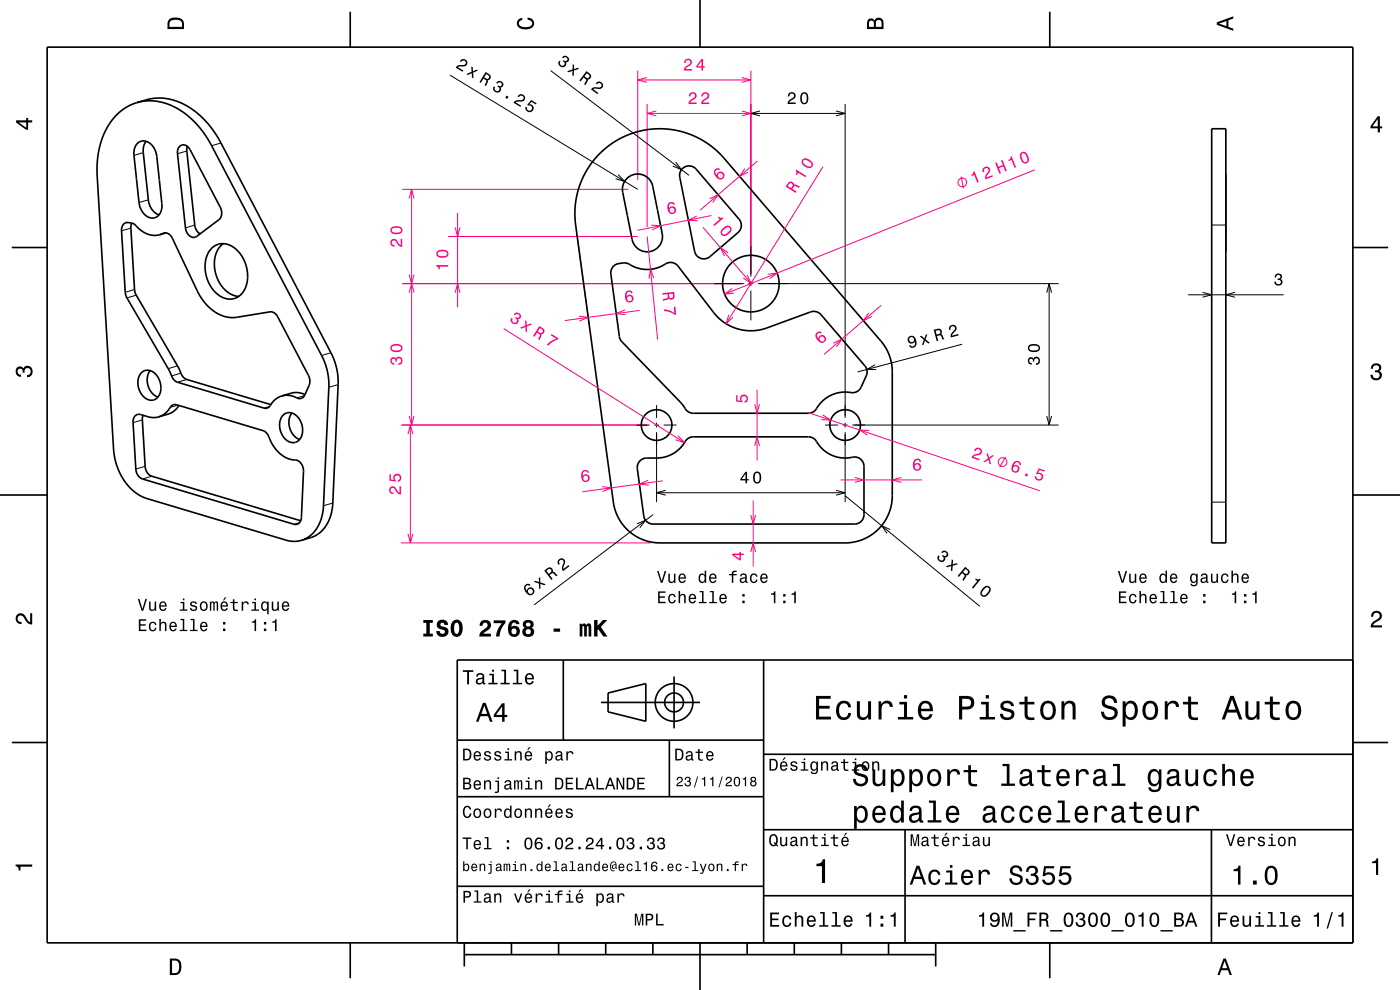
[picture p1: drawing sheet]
<svg xmlns="http://www.w3.org/2000/svg" width="297mm" height="210mm" viewBox="0 0 297 210" stroke-linecap="round" stroke-linejoin="round" font-family="sans-serif">
<g fill="none" stroke="#000" stroke-width=".21">
<path d="M95.5 15.9l39.8 24.3M30.4 32.4l-2 .6M39.6 32l-1.9 .6M46.9 30.3l-2 .6M131.1 37l1.4 1.5-1.9-.6M159.3 22.1v36.6M159.3 24.1h20M161.2 23.5l-1.9 .6 1.9 .5M177.4 23.5l1.9 .6-1.9 .5M179.3 22.1v66.6M27.8 48.4l-2 .6M31.5 42.4l-2 .6"/>
<path d="M35 49.4l-.4 .1M41.3 47.8l-2 .5M159.3 59.7v1M257.1 47.7h3M28.5 61.4l-1.9 .6M28.9 62.6l-2 .6M37.7 77.6l-2 .6M38.4 79.2l-2 .5M70.2 74.8l-2 .6M151.5 60.2h6.3M158.8 60.2h1M159.3 61.7v6.3"/>
<path d="M160.8 60.2h63.8M222 62.1l.6-1.9 .5 1.9M222.6 60.2v30M30.2 89.1l-2 .5M30.8 98.9l-2 .6M37.7 85.9l-1.6 .5M39.6 80.5l-1.9 .6M57.2 86.2l-1.2 .4M64.6 83.9l-1.6 .5M71.7 81.6l-1.9 .6M135.1 90.2h2.7M138.8 90.2h1"/>
<path d="M139.3 85.9v2.8M139.3 89.7v1M139.3 91.7v14.8M140.8 90.2h2.7M175.1 90.2h2.7M178.8 90.2h1M179.3 89.7v1M179.3 91.7v14.8M180.8 90.2h43.8M222 88.2l.6 2 .5-2M32.2 101l-2 .6M63.5 110.9l-1.1 .3"/>
<path d="M70.6 106.7l-2 .6M139.3 104.5h40M141.2 104l-1.9 .5 1.9 .5M177.4 104l1.9 .5-1.9 .5M257.1 106.5h3"/>
</g>
<path d="M135.3 15v23.2M159.3 15v43.2M137.3 22.1v26.1M85.3 40.2h48M95.1 50.2h40.2M122.4 49.7l2.7 19.6M139.9 46.4l.6 3.4M85.3 60.2h72M85.1 90.2h52.2M145.3 93.7l-1.4 1.7M85.1 115.2h52.9" fill="none" stroke="#ff0080" stroke-width=".21"/>
<g fill="none" stroke="#000" stroke-width=".35">
<path d="M10 10h277v190h-277zM74.3 2.5v7.5M148.5 0v10M222.7 2.5v7.5M29 21.8l1.8-.4h1.9l1.6 .3 2.1 .7 2 1.1 1.6 1.2 1.6 1.5 1.6 2 1.6 2.5 23.7 45.2 1 2.9 .3 2.9-1.2 25.6a7.5 7.5 0 0 1-4.7 7.3M29 21.8l-1.8 .7-1.6 1.1-1.3 1.3-1.2 1.6-.9 1.6-.9 2.3-.5 2.4-.2 2.4 3.5 60.6 .3 1.7 .5 1.6 .7 1.6 .9 1.5a9.1 9.1 0 0 0 4.7 3.6l29.5 8.8a5.7 5.7 0 0 0 3.2 0M29 21.8l2.7-.8 1.6-.2 1.9 .1 2.1 .5 2 .9 2 1.2 2 1.8 1.6 2 2 3 23.6 45 .9 2.6 .3 3-1.1 26.1a7.4 7.4 0 0 1-4.7 7l-2 .6M29.1 30.4a2.21 2.21 0 0 1 3.5 .9l.6 1.6 1.1 10.3a2.36 2.36 0 0 1-2.3 3 3.6 3.6 0 0 1-2.5-3.2l-1.1-10.3 .2-1.4zM31 30l-.5 .9-.1 1.1 1.1 10.4a3.7 3.7 0 0 0 2.2 3.2M38.1 31a1.42 1.42 0 0 1 2.2 .8l6.4 12.2a2.2 2.2 0 0 1-.3 2.6l-4.7 3.5a1.59 1.59 0 0 1-2.3-1.3l-1.7-16.2a1.92 1.92 0 0 1 .4-1.6zM39.7 31l-.1 1 1.7 15.8a2.43 2.43 0 0 0 1.1 1.8M127.2 32.7l2.4-2.1 2.6-1.5 2.8-1.1 3.5-.6h2.7l3.2 .5 2.8 1 2.9 1.5 1.8 1.4 1.7 1.8 33.3 38.8a10 10 0 0 1 2.4 6.5v26.3a10 10 0 0 1-10 10h-39.3a10 10 0 0 1-9.9-8.7l-8.1-60.5 .2-3.5 .4-1.9 .6-1.9 1.8-3.3z"/>
<path d="M133 37.8a3.2 3.2 0 0 1 5.5 1.7l2 10a3.2 3.2 0 0 1-2.6 3.8 3.2 3.2 0 0 1-3.8-2.5l-2.1-10.5 .3-1.4zM144.8 35.7a2 2 0 0 1 2.9 .2l9.1 10.6a2 2 0 0 1-.2 2.8l-6 5.1a2 2 0 0 1-3.2-1.1l-3.2-15.7a2.01 2.01 0 0 1 .6-1.9zM257.1 27.3h3v87.9h-3zM2.5 52.5h7.5M28 47.3l-.2 1.1 .9 13.7 9.6 16.8a2.2 2.2 0 0 0 1.3 1.6l17.9 5.3M33.9 49.8a1.67 1.67 0 0 1 2.7 .7l5.3 11.3 1.1 1.9a7.8 7.8 0 0 0 7.2 3.6l7.1-1.2a1.67 1.67 0 0 1 1.6 1.1l6.5 12.5a2.52 2.52 0 0 1 .2 2l-.9 2.1a1.26 1.26 0 0 1-2.1 .4 4.1 4.1 0 0 0-2.8-.2M33.9 49.8a5.2 5.2 0 0 1-5.4-2.2l-1.3-.4a1.43 1.43 0 0 0-1.4 1.8l.9 13.7 9.6 16.8a2.22 2.22 0 0 0 1.4 1.6l18.3 5.5a1.42 1.42 0 0 0 1.7-1.1l.9-.9 1.2-.6M35.2 49.4l-1.3 .4M44.9 52.7a3.8 3.8 0 0 1 5.8 .8 7.1 7.1 0 0 1 .6 8.8 3.8 3.8 0 0 1-5.8-.5 7.2 7.2 0 0 1-.7-9zM47.4 51.7a6.3 6.3 0 0 0-1.2 7.7 5.5 5.5 0 0 0 4.5 3.5M130.2 56.4l.9-.4 1.1-.2a5.9 5.9 0 0 1 2.7 .9 7.4 7.4 0 0 0 6.7-.9 1.99 1.99 0 0 1 2.2 .7l7.6 9.7a10 10 0 0 0 11.3 3.4l9.3-3.4a2 2 0 0 1 2.2 .5l9.3 10.9a1.99 1.99 0 0 1 .3 2.1l-1.1 2.4a2.29 2.29 0 0 1-2.9 1.1 7.3 7.3 0 0 0-6.9 3.9l-.7 .4-.7 .2h-24.4a2.41 2.41 0 0 1-2.2-1.7l-13.3-13.9-.2-.7-1.8-13.2a2 2 0 0 1 .6-1.8zM287 52.5h7.5"/>
<path d="M30 79.1a2.25 2.25 0 0 1 3.5 1 3.3 3.3 0 0 1-.7 4.7 2.86 2.86 0 0 1-3.4-2.5l-.1-1.7 .2-.9zM31.9 78.6a3.9 3.9 0 0 0 1.6 5.6M28.7 88.2l.5-.3h.4l1.8 .5a4.1 4.1 0 0 0 4.9-2.3l.5-.3 .6 .1 18.4 5.4a2.72 2.72 0 0 1 1.5 2.1 6.5 6.5 0 0 0 5.8 4.3 2.43 2.43 0 0 1 1.3 2.3l-.5 9.7a1.32 1.32 0 0 1-1.5 1.5l-32.2-9.6a2.31 2.31 0 0 1-1.4-2.1l-.6-9.9 .2-.9zM30.4 88.1l-.2 .9 .6 9.9a2.31 2.31 0 0 0 1.4 2.1l31.6 9.5M38 86a4.1 4.1 0 0 1-2.4 1.8l-1.9 .6M60.1 88.1a2.25 2.25 0 0 1 3.5 1 3.3 3.3 0 0 1-.8 4.7 2.85 2.85 0 0 1-3.3-2.5l-.1-1.7 .2-.9zM61.9 87.6a3.9 3.9 0 0 0 1.7 5.6M64.7 83.7a4.1 4.1 0 0 0-2.9-.3l-2 .6M135.8 97.7l1.1-.5h2.4a7.4 7.4 0 0 0 6.4-4l.7-.4 .7-.1h24.4a2.41 2.41 0 0 1 2.1 1.6 7.3 7.3 0 0 0 7.8 2.6 1.99 1.99 0 0 1 1.9 2v10.3a2 2 0 0 1-2 2h-42.8a2 2 0 0 1-1.9-1.8l-1.4-10a1.99 1.99 0 0 1 .6-1.7zM0 105h10M287 105h10M119.5 140v17"/>
<path d="M162 140v60M287 140h-190v60M2.5 157.5h7.5M97 157h65M127.5 149h21M129 147l8-2v8l-8-2zM142 157v12M143 143.5v11M287 157.5h7.5M97 169h65M162 176h125M162 160h125"/>
<path d="M192 176v24M257 176v24M97 188h65M162 190h125M74.3 200v7.5M98.5 202.5h100M98.5 200v5M108.5 200v2.5M118.5 200v2.5M128.5 200v2.5M138.5 200v2.5M148.5 200v10"/>
<path d="M158.5 200v2.5M168.5 200v2.5M178.5 200v2.5M188.5 200v2.5M198.5 200v5M222.7 200v7.5"/>
<circle cx="159.3" cy="60.2" r="6"/>
<circle cx="139.3" cy="90.2" r="3.2"/>
<circle cx="179.3" cy="90.2" r="3.2"/>
<circle cx="143" cy="149" r="2"/>
<circle cx="143" cy="149" r="4"/>
</g>
<g fill="#000">
<path d="M36 4a2.18 2.18 0 0 0-.5 2.2h3.5v-1.2a1.43 1.43 0 0 0-1.7-1.3zM36.3 4.4a2.15 2.15 0 0 1 2.2 .3l.1 1h-2.6v-1z" fill-rule="evenodd"/>
<path d="M97.8 12.7l-.2 .3 .2 .2a.5 .5 0 0 1 .7-.4 .5 .5 0 0 1 .3 .7 .5 .5 0 0 1-.6 .3h-.3a1.17 1.17 0 0 0-1.2 .5l1.4 .9 .2-.2-1.2-.7 .8-.2a.84 .84 0 0 0 1.3-.8 .84 .84 0 0 0-1.4-.6zM100 14.1v1.1l-1.1 .5 .4 .2 .8-.4v.9l.3 .2v-1.2l1-.4-.3-.2-.8 .3v-.8z" fill-rule="evenodd"/>
<path d="M103 15.3l-1.3 2.1 .3 .2 .6-.9 .6 .4-.4 1 .3 .2 .4-1-.1-.3a.69 .69 0 0 0 .7-.5 .69 .69 0 0 0-.4-.8zM103.1 15.7l.4 .2a.43 .43 0 0 1 .2 .6 .43 .43 0 0 1-.7 .1l-.3-.2z" fill-rule="evenodd"/>
<path d="M105.5 17.3l-.2 .3 .2 .1a.44 .44 0 0 1 .5-.3 .44 .44 0 0 1 .4 .5 .44 .44 0 0 1-.4 .4l-.3-.2-.2 .3a.53 .53 0 0 1 .4 .7 .53 .53 0 0 1-.8 .2 .53 .53 0 0 1-.1-.8l-.3-.2a.84 .84 0 0 0 .5 1.3 .84 .84 0 0 0 1.1-.9l-.1-.2a.72 .72 0 0 0 .6-.9 .72 .72 0 0 0-1-.4zM107.5 20.3l-.3 .4 .4 .3 .3-.5zM110.1 20.1l-.3 .3 .3 .2a.5 .5 0 0 1 .6-.3 .5 .5 0 0 1 .4 .6 .5 .5 0 0 1-.7 .4l-.2-.1a1.16 1.16 0 0 0-1.3 .6l1.5 .9 .1-.3-1.1-.7 .8-.2a.84 .84 0 0 0 1.2-.8 .84 .84 0 0 0-1.3-.6zM112.7 21.2l-.9 1 .3 .2a.57 .57 0 0 1 .8 .3 .57 .57 0 0 1-.5 .7 .57 .57 0 0 1-.6-.6l-.3-.2a.86 .86 0 0 0 .6 1.2 .86 .86 0 0 0 1.1-.7 .86 .86 0 0 0-.9-1l.4-.5 1 .6 .1-.3z" fill-rule="evenodd"/>
<path d="M109.9 4.2l.9-.4v.4a.7 .7 0 0 0-.7 .5 .7 .7 0 0 0 .3 .8 1.7 1.7 0 0 0 2.5-.5 .9 .9 0 0 0-1-.8v-.5a1.24 1.24 0 0 1 1.4 1.1 1.24 1.24 0 0 1-1 1.4 2.22 2.22 0 0 1-2.5-.7l-.2-.5z" fill-rule="evenodd"/>
<path d="M184.2 4.2l-.3 .7v1.3h3.5v-1.3a.98 .98 0 0 0-.7-1.1 .98 .98 0 0 0-1.2 .6 .84 .84 0 0 0-1.3-.2zM184.5 4.5a.54 .54 0 0 1 .6-.1 .54 .54 0 0 1 .3 .6v.7h-1zM185.9 4.4a.62 .62 0 0 1 .8-.1 .62 .62 0 0 1 .3 .6v.8h-1.2z" fill-rule="evenodd"/>
<path d="M258.1 4.7v.6l3.5 1.2v-.4l-1-.4v-1.4l1-.4v-.4zM258.6 5l1.6-.5v1z" fill-rule="evenodd"/>
<path d="M3.4 25.5v.5l2.1 1.5h.5v-1.5h.8v-.5h-.8v-.5h-.4v.5zM4 26h1.6v1.1z" fill-rule="evenodd"/>
<path d="M167.4 19.8l-.3 .7h.4a.5 .5 0 0 1 .3-.7 .5 .5 0 0 1 .6 .4 .5 .5 0 0 1-.3 .6l-.2 .1a1.16 1.16 0 0 0-.8 1.2h1.7v-.4h-1.4l.6-.5a.84 .84 0 0 0 .7-1.2 .84 .84 0 0 0-1.3-.2zM170 19.9a1.45 1.45 0 0 0 .6 2.2 1.45 1.45 0 0 0 .7-2.2 .8 .8 0 0 0-1.3 0zM170.4 19.9h.5a1.71 1.71 0 0 1 0 1.9h-.5a1.69 1.69 0 0 1 0-1.9z" fill-rule="evenodd"/>
<path d="M292.3 24.7l-1.6 2.1v.4h1.6v.9h.4v-.9h.5v-.4h-.5v-2.1zM292.3 25.2v1.6h-1.1z" fill-rule="evenodd"/>
<path d="M218.2 76a.83 .83 0 0 0-.1 .9 .83 .83 0 0 0 .8 .4v-.3a.44 .44 0 0 1-.6-.2 .44 .44 0 0 1 .2-.6 .44 .44 0 0 1 .6 .2v.3h.3a.51 .51 0 0 1 .3-.7 .51 .51 0 0 1 .7 .4 .51 .51 0 0 1-.4 .6l-.2 .1v.3a.84 .84 0 0 0 .8-1.1 .84 .84 0 0 0-1.3-.4l-.1 .2a.61 .61 0 0 0-1-.1zM218.4 73.2a.81 .81 0 0 0-.3 .9 .81 .81 0 0 0 .7 .5 1.36 1.36 0 0 0 1.8-.8 1.45 1.45 0 0 0-2.2-.6zM218.4 73.6a1.71 1.71 0 0 1 1.9 0v.5a1.69 1.69 0 0 1-1.9 0z" fill-rule="evenodd"/>
<path d="M291.1 77.4a1.08 1.08 0 0 1 1.4-.2 1.08 1.08 0 0 1 .4 1.2l-.3 .3a1.06 1.06 0 0 1 .5 1.3 1.06 1.06 0 0 1-1.2 .7 1.1 1.1 0 0 1-1.2-1.2h.5a.71 .71 0 0 0 1 .8 .71 .71 0 0 0 .1-1.3h-.6v-.4a.61 .61 0 0 0 .8-.3 .61 .61 0 0 0-.2-.8 .61 .61 0 0 0-.9 .2l-.1 .5h-.5z" fill-rule="evenodd"/>
<path d="M3.6 78a.86 .86 0 0 1 1.4 .2 1.06 1.06 0 0 1 1.2-.6 1.06 1.06 0 0 1 .7 1.2 1.1 1.1 0 0 1-1.2 1.2v-.4a.71 .71 0 0 0 .8-1 .71 .71 0 0 0-1.3-.1v.6h-.4a.61 .61 0 0 0-.3-.8 .61 .61 0 0 0-.8 .2 .61 .61 0 0 0 .2 .8l.6 .2v.4a1.15 1.15 0 0 1-1.2-.6 1.15 1.15 0 0 1 .3-1.3z" fill-rule="evenodd"/>
<path d="M158.2 100.1l-1.1 1.5v.3h1.1v.6h.3v-.6h.3v-.3h-.3v-1.5zM158.2 100.5v1.1h-.8zM160 100.3a1.44 1.44 0 0 0 .6 2.3 1.45 1.45 0 0 0 .7-2.3 .79 .79 0 0 0-1.3 0zM160.4 100.4h.5a1.69 1.69 0 0 1 0 1.8h-.5a1.69 1.69 0 0 1 0-1.8z" fill-rule="evenodd"/>
<path d="M3.6 130.4a1.22 1.22 0 0 1 2 .7l.4 .6 .4 .3v-1.9h.4v2.4a1.8 1.8 0 0 1-1.7-1.4 .71 .71 0 0 0-.9-.5 .71 .71 0 0 0-.5 .8 .71 .71 0 0 0 .9 .5v.5a1.18 1.18 0 0 1-1.2-.7 1.18 1.18 0 0 1 .2-1.3z" fill-rule="evenodd"/>
<path d="M29.5 131.4v2.5h1.5v-.3h-1.2v-.9h1.1v-.3h-1.1v-.7h1.2v-.3zM31.8 132.1a1.04 1.04 0 0 0-.2 1.2 1.04 1.04 0 0 0 1.1 .6l.4-.4 .1-.3h-.3l-.3 .4a.75 .75 0 0 1-.7-.6 .75 .75 0 0 1 .5-.9l.3 .2 .2 .3h.3a.78 .78 0 0 0-.6-.7 .78 .78 0 0 0-.8 .2zM33.8 131.3v2.6h.3v-1.1a.45 .45 0 0 1 .3-.6 .45 .45 0 0 1 .6 .2v1.5h.3v-1.3a.63 .63 0 0 0-.4-.7 .63 .63 0 0 0-.8 .3v-.9zM36.1 132.1a1.04 1.04 0 0 0-.1 1.2 1.04 1.04 0 0 0 1 .6l.5-.6h-.3l-.5 .4a.54 .54 0 0 1-.4-.7h1.2a.83 .83 0 0 0-.3-1 .83 .83 0 0 0-1.1 .1zM36.4 132.3l.1-.1a.48 .48 0 0 1 .5 .1 .48 .48 0 0 1 .2 .4h-.9zM38.3 131.3v.3h.5v2h-.7v.3h1.6v-.3h-.6v-2.3zM40.4 131.3v.3h.5v2h-.6v.3h1.6v-.3h-.6v-2.3zM42.6 132.1a1.04 1.04 0 0 0-.1 1.2 1.04 1.04 0 0 0 1 .6l.5-.6h-.3l-.4 .4a.54 .54 0 0 1-.5-.7h1.2a.83 .83 0 0 0-.3-1 .83 .83 0 0 0-1.1 .1zM42.9 132.3l.1-.1a.48 .48 0 0 1 .5 .1 .48 .48 0 0 1 .2 .4h-.9zM47.3 133.3v.6h.5v-.6zM47.3 131.9v.6h.5v-.6z" fill-rule="evenodd"/>
<path d="M29.2 127l.8 2.6h.4l.8-2.6h-.4l-.6 2.2-.6-2.2zM31.6 127.6v1.3a.63 .63 0 0 0 .5 .7 .63 .63 0 0 0 .7-.3v.3h.3v-2h-.3v1.1a.46 .46 0 0 1-.3 .6 .46 .46 0 0 1-.5-.2l-.1-1.5zM34 127.8a1.04 1.04 0 0 0-.2 1.2 1.04 1.04 0 0 0 1 .6l.5-.6h-.3l-.4 .3a.54 .54 0 0 1-.5-.6h1.3a.83 .83 0 0 0-.4-1 .83 .83 0 0 0-1 .1zM34.2 128l.2-.1a.48 .48 0 0 1 .5 0 .48 .48 0 0 1 .1 .5h-.9zM38.3 127.7v.2h.5v1.4h-.7v.3h1.7v-.3h-.7v-1.6zM38.8 127v.3h.3v-.3zM40.5 127.7l-.1 .2a.69 .69 0 0 0 .8 .8l.2 .1a.43 .43 0 0 1-.3 .6 .43 .43 0 0 1-.5-.5h-.3a.74 .74 0 0 0 .9 .7 .74 .74 0 0 0 .5-1l-1-.3a.38 .38 0 0 1 .3-.5 .38 .38 0 0 1 .5 .3h.3a.78 .78 0 0 0-1.3-.4zM42.6 127.8a1.04 1.04 0 0 0-.1 1.2 1.04 1.04 0 0 0 1.1 .6 1.04 1.04 0 0 0 .5-1.3 1.04 1.04 0 0 0-1.2-.7zM42.8 128a.48 .48 0 0 1 .6-.2 .48 .48 0 0 1 .3 .5 .66 .66 0 0 1 0 .7 .66 .66 0 0 1-.7 .3 .97 .97 0 0 1-.2-1.3zM44.5 127.6v2h.3v-1.3l.2-.5h.2l.1 .2v1.6h.2l.1-1.5 .2-.3 .2 .4v1.4h.3v-1.4a.49 .49 0 0 0-.4-.7l-.4 .3-.4-.3-.3 .3v-.2zM47.7 126.7l-.4 .7h.2l.5-.7zM47 127.8a1.04 1.04 0 0 0-.2 1.2 1.04 1.04 0 0 0 1 .6l.5-.6h-.3l-.4 .3a.54 .54 0 0 1-.5-.6h1.3a.83 .83 0 0 0-.4-1 .83 .83 0 0 0-1 .1zM47.2 128l.2-.1a.47 .47 0 0 1 .5 0 .47 .47 0 0 1 .1 .5h-.9zM49.4 127.1v.6h-.5v.2h.5v1.3a.74 .74 0 0 0 1.1 .4v-.3a.5 .5 0 0 1-.8-.2v-1.2h.8v-.2h-.8v-.6zM51.3 127.6v2h.3v-1.2a.47 .47 0 0 1 .2-.5 .47 .47 0 0 1 .6 .2l.1 .1h.3a.64 .64 0 0 0-.5-.6 .64 .64 0 0 0-.7 .3v-.3zM53.5 127.7v.2h.5v1.4h-.7v.3h1.6v-.3h-.6v-1.6zM54 127v.3h.3v-.3zM55.6 127.8a1.07 1.07 0 0 0-.2 1.1 1.07 1.07 0 0 0 .9 .7l.4-.3v1h.3v-2.7h-.3v.3l-.3-.3a.65 .65 0 0 0-.8 .2zM55.8 128a.44 .44 0 0 1 .5-.2 .44 .44 0 0 1 .3 .5 .65 .65 0 0 1 .1 .7 .65 .65 0 0 1-.7 .3l-.3-.4zM57.7 127.6v1.3a.63 .63 0 0 0 .4 .7 .63 .63 0 0 0 .8-.3v.3h.3v-2h-.4v1.1a.46 .46 0 0 1-.2 .6 .46 .46 0 0 1-.6-.2v-1.5zM60 127.8a1.04 1.04 0 0 0-.2 1.2 1.04 1.04 0 0 0 1 .6l.5-.6h-.3a.49 .49 0 0 1-.6 .3 .49 .49 0 0 1-.3-.6h1.3a.83 .83 0 0 0-.4-1 .83 .83 0 0 0-1 .1zM60.2 128l.2-.1a.48 .48 0 0 1 .5 0 .48 .48 0 0 1 .1 .5h-.9z" fill-rule="evenodd"/>
<path d="M53.4 131.8v.3h.6v1.8h.3v-2.6h-.2a.55 .55 0 0 1-.7 .5zM56 133.3v.6h.5v-.6zM56 131.9v.6h.5v-.6zM57.8 131.8v.3h.5v1.8h.4v-2.6h-.3a.55 .55 0 0 1-.6 .5z" fill-rule="evenodd"/>
<path d="M291.2 129.9a1.18 1.18 0 0 1 1.9 .3 1.18 1.18 0 0 1-1 1.7l-.5 .3-.3 .5h1.9v.4h-2.4a1.8 1.8 0 0 1 1.4-1.8 .71 .71 0 0 0 .5-.8 .71 .71 0 0 0-.9-.5 .71 .71 0 0 0-.5 .8h-.4z" fill-rule="evenodd"/>
<path d="M98.2 158.8v2.5h.9a1.37 1.37 0 0 0 .7-2.2 1.56 1.56 0 0 0-1.6-.3zM98.6 159.1a.98 .98 0 0 1 1.1 .7 .98 .98 0 0 1-.6 1.2h-.5zM100.7 159.6a1.04 1.04 0 0 0-.2 1.2 1.04 1.04 0 0 0 1 .5l.5-.5h-.3l-.4 .3a.54 .54 0 0 1-.5-.7h1.3a.83 .83 0 0 0-.4-.9 .83 .83 0 0 0-1 .1zM100.9 159.7l.2-.1a.47 .47 0 0 1 .5 .1 .47 .47 0 0 1 .1 .5h-.9zM102.9 159.5l-.2 .1a.69 .69 0 0 0 .9 .9l.2 .1a.43 .43 0 0 1-.4 .5 .43 .43 0 0 1-.4-.4h-.3a.74 .74 0 0 0 .9 .7 .74 .74 0 0 0 .5-1l-1-.4a.38 .38 0 0 1 .3-.5 .38 .38 0 0 1 .4 .4h.3a.78 .78 0 0 0-1.2-.4zM105.1 159.5l-.2 .1a.69 .69 0 0 0 .9 .9l.2 .1a.43 .43 0 0 1-.4 .5 .43 .43 0 0 1-.5-.4h-.3a.74 .74 0 0 0 .9 .7 .74 .74 0 0 0 .5-1l-.9-.4a.38 .38 0 0 1 .3-.5 .38 .38 0 0 1 .4 .4h.3a.77 .77 0 0 0-1.2-.4zM107.2 159.4v.3h.5v1.3h-.7v.3h1.6v-.3h-.6v-1.6zM107.7 158.7v.4h.3v-.4zM109.2 159.4v1.9h.3v-1.1a.45 .45 0 0 1 .4-.6 .45 .45 0 0 1 .5 .5v1.2h.3v-1.3a.63 .63 0 0 0-.5-.7 .63 .63 0 0 0-.7 .4v-.3zM112.2 158.5l-.4 .6h.3l.5-.6zM111.5 159.6a1.04 1.04 0 0 0-.2 1.2 1.04 1.04 0 0 0 1.1 .5l.5-.5h-.3l-.5 .3a.54 .54 0 0 1-.5-.7h1.3a.83 .83 0 0 0-.4-.9 .83 .83 0 0 0-1 .1zM111.8 159.7l.1-.1a.48 .48 0 0 1 .5 .1 .48 .48 0 0 1 .2 .5h-1zM115.7 159.4v2.7h.3v-1.1a.66 .66 0 0 0 .7 .4 .66 .66 0 0 0 .5-.6 .91 .91 0 0 0 0-1.1 .91 .91 0 0 0-1-.3l-.2 .3v-.3zM116.1 159.8a.45 .45 0 0 1 .5-.2 .45 .45 0 0 1 .3 .4 .65 .65 0 0 1 .1 .8 .65 .65 0 0 1-.7 .2 .98 .98 0 0 1-.2-1.2zM118.1 159.5l-.2 .4h.3a.39 .39 0 0 1 .4-.3 .39 .39 0 0 1 .3 .5h-.1a.65 .65 0 0 0-1 .4 .65 .65 0 0 0 .6 .9l.6-.3 .1 .2h.4v-.2l-.2-.1v-1.1a.72 .72 0 0 0-.5-.6 .72 .72 0 0 0-.7 .2zM118.2 160.6l.8-.3a.55 .55 0 0 1-.2 .7 .55 .55 0 0 1-.6 0zM120.1 159.4v1.9h.4v-1.1a.47 .47 0 0 1 .2-.6 .47 .47 0 0 1 .6 .2v.2h.4a.64 .64 0 0 0-.5-.7 .64 .64 0 0 0-.8 .4v-.3z" fill-rule="evenodd"/>
<path d="M98.2 142.2v.3h.9v2.7h.4v-2.7h.9v-.3zM101.3 143l-.3 .5h.4a.47 .47 0 0 1 .5-.4 .47 .47 0 0 1 .4 .6l-.2 .1a.84 .84 0 0 0-1 .2 .84 .84 0 0 0 0 1.1 .9 .9 0 0 0 1.3-.2l.1 .2 .5 .1v-.3l-.3-.1v-1.3a.87 .87 0 0 0-1.4-.5zM101.4 144.3l.9-.3a.66 .66 0 0 1-.1 .7 .66 .66 0 0 1-.8 .1zM103.8 142.9v.3h.6v1.6h-.8v.4h2v-.4h-.8v-1.9zM104.4 142.1v.4h.4v-.4zM106.4 142.1v.3h.6v2.4h-.8v.4h1.9v-.4h-.7v-2.7zM109 142.1v.3h.6v2.4h-.8v.4h1.9v-.4h-.7v-2.7zM111.6 143.1a1.32 1.32 0 0 0 .7 2.1 .9 .9 0 0 0 .9-.7h-.3l-.2 .3-.4 .1a.65 .65 0 0 1-.6-.8h1.6a1 1 0 0 0-.4-1.2 1 1 0 0 0-1.3 .2zM111.9 143.3a.57 .57 0 0 1 .7-.1 .57 .57 0 0 1 .3 .6h-1.2z" fill-rule="evenodd"/>
<path d="M102.4 149.1l-1.4 4h.5l.4-1.2h1.6l.4 1.2h.6l-1.5-4zM102.7 149.7l.7 1.7h-1.3zM106.5 149.2l-1.7 2.4v.5h1.7v1h.5v-1h.6v-.5h-.6v-2.4zM106.5 149.9v1.7h-1.3z" fill-rule="evenodd"/>
<path d="M143.2 158.8v2.5h.9a1.37 1.37 0 0 0 .7-2.2 1.56 1.56 0 0 0-1.6-.3zM143.6 159.1a.98 .98 0 0 1 1.1 .7 .98 .98 0 0 1-.6 1.2h-.5zM145.7 159.5l-.2 .4h.3a.39 .39 0 0 1 .5-.3 .39 .39 0 0 1 .3 .5h-.2a.65 .65 0 0 0-.9 .4 .65 .65 0 0 0 .5 .9l.7-.3v.2h.4v-.2l-.1-.1-.1-1.1a.73 .73 0 0 0-.4-.6 .73 .73 0 0 0-.8 .2zM145.8 160.6l.8-.3a.55 .55 0 0 1-.1 .7 .55 .55 0 0 1-.7 0zM148.1 158.9v.5h-.5v.3h.5v1.3a.75 .75 0 0 0 1 .4v-.3a.48 .48 0 0 1-.7-.3v-1.1h.7v-.3h-.7v-.5zM150 159.6a1.04 1.04 0 0 0-.2 1.2 1.04 1.04 0 0 0 1.1 .5l.5-.5h-.4l-.4 .3a.54 .54 0 0 1-.5-.7h1.3a.83 .83 0 0 0-.4-.9 .83 .83 0 0 0-1 .1zM150.3 159.7l.1-.1a.48 .48 0 0 1 .5 .1 .48 .48 0 0 1 .2 .5h-1z" fill-rule="evenodd"/>
<path d="M173.1 147.6v5h3.2v-.6h-2.5v-1.7h2.2v-.6h-2.2v-1.5h2.4v-.6zM177.8 149.2a2.59 2.59 0 0 0 .5 3.4 1.58 1.58 0 0 0 2.3-1.4h-.6a.95 .95 0 0 1-.9 1 .95 .95 0 0 1-1-.9 1.59 1.59 0 0 1 .9-2.1 .85 .85 0 0 1 .9 .8h.7a1.56 1.56 0 0 0-1.1-1.3 1.56 1.56 0 0 0-1.7 .5zM181.8 148.8v2.5a1.27 1.27 0 0 0 .9 1.4 1.27 1.27 0 0 0 1.5-.7v.6h.6v-3.8h-.6v2.2a.92 .92 0 0 1-.6 1.1 .92 .92 0 0 1-1.2-.4v-2.9zM186.4 148.8v3.8h.6v-2.2a.95 .95 0 0 1 .5-1.1 .95 .95 0 0 1 1.2 .3l.1 .4h.6a1.28 1.28 0 0 0-1-1.4 1.28 1.28 0 0 0-1.4 .8v-.6zM190.8 148.9v.5h1v2.7h-1.3v.5h3.2v-.5h-1.3v-3.2zM191.8 147.4v.8h.6v-.8zM195.1 149.2a2.62 2.62 0 0 0 .5 3.4 1.57 1.57 0 0 0 2.2-1.1h-.6l-.3 .5-.5 .2a1.08 1.08 0 0 1-1-1.3h2.5a1.66 1.66 0 0 0-.7-2 1.66 1.66 0 0 0-2.1 .3zM195.6 149.5a.94 .94 0 0 1 1.2-.2 .94 .94 0 0 1 .5 1h-1.9zM203.5 147.6v5h.6v-2.1h.8a1.47 1.47 0 0 0 1.8-1.2 1.47 1.47 0 0 0-1.5-1.7zM204.1 148.2a1.6 1.6 0 0 1 1.8 .5 .86 .86 0 0 1 0 .9 .86 .86 0 0 1-.9 .3h-.9zM208.1 148.9v.5h1v2.7h-1.3v.5h3.3v-.5h-1.3v-3.2zM209.1 147.4v.8h.7v-.8zM212.6 148.9a1.08 1.08 0 0 0-.3 1.2 1.08 1.08 0 0 0 1 .7l1.1 .4a.57 .57 0 0 1 .2 .6 .57 .57 0 0 1-.5 .4 .96 .96 0 0 1-1.4-.8h-.6a1.6 1.6 0 0 0 1.3 1.4 1.6 1.6 0 0 0 1.7-.8 1.13 1.13 0 0 0-1-1.6l-1.1-.3-.2-.4a.87 .87 0 0 1 .9-.5 .87 .87 0 0 1 .8 .6h.6a1.41 1.41 0 0 0-2.1-1.1zM217.4 147.8v1.1h-1.1v.5h1.1v2.6l.2 .4 .4 .3h1.4v-.5a.97 .97 0 0 1-1.4-.5v-2.3h1.4v-.5h-1.4v-1.1zM221.1 149.2a2.56 2.56 0 0 0 .5 3.4 1.72 1.72 0 0 0 1.8-.2 1.72 1.72 0 0 0 .6-1.7 1.7 1.7 0 0 0-.9-1.9 1.7 1.7 0 0 0-2 .4zM221.6 149.6a.96 .96 0 0 1 1-.4 .96 .96 0 0 1 .7 .8 1.59 1.59 0 0 1-1 2.2 1.19 1.19 0 0 1-1-1.5zM225.2 148.8v3.8h.6v-2.2a.97 .97 0 0 1 .5-1.1 .97 .97 0 0 1 1.1 .2l.1 .7v2.4h.7v-2.5a1.27 1.27 0 0 0-.9-1.4 1.27 1.27 0 0 0-1.5 .6v-.5zM234.1 147.9a1.38 1.38 0 0 0-.3 1.5 1.38 1.38 0 0 0 1.3 .9 1.25 1.25 0 0 1 1.4 .9 1.15 1.15 0 0 1-1.3 .9 1.15 1.15 0 0 1-1-1.1h-.7a1.8 1.8 0 0 0 1.7 1.8 1.8 1.8 0 0 0 1.9-1.6 1.46 1.46 0 0 0-1.5-1.4l-.6-.2a.83 .83 0 0 1-.5-1.1 .83 .83 0 0 1 1.2-.3l.5 .5 .1 .4h.7a1.67 1.67 0 0 0-1-1.6 1.67 1.67 0 0 0-1.9 .4zM238.2 148.8v5.3h.6v-2.1a1.32 1.32 0 0 0 1.4 .7 1.32 1.32 0 0 0 1.1-1.1 2.43 2.43 0 0 0-.8-2.8 1.21 1.21 0 0 0-1.7 .5v-.5zM239.1 149.6a.9 .9 0 0 1 .9-.4 .9 .9 0 0 1 .7 .8 1.61 1.61 0 0 1-.9 2.2 1.18 1.18 0 0 1-1-1.5zM242.8 149.2a2.56 2.56 0 0 0 .5 3.4 1.72 1.72 0 0 0 1.8-.2 1.72 1.72 0 0 0 .6-1.7 1.7 1.7 0 0 0-.9-1.9 1.7 1.7 0 0 0-2 .4zM243.3 149.6a.96 .96 0 0 1 1-.4 .96 .96 0 0 1 .7 .8 1.59 1.59 0 0 1-1 2.2 1.19 1.19 0 0 1-1-1.5zM247.1 148.8v3.8h.6v-2.2a.95 .95 0 0 1 .5-1.1 .95 .95 0 0 1 1.2 .3l.1 .4h.6a1.28 1.28 0 0 0-1-1.4 1.28 1.28 0 0 0-1.4 .8v-.6zM252 147.8v1.1h-1v.5h1l.1 2.6 .2 .4 .4 .3h1.4v-.5a.97 .97 0 0 1-1.4-.5v-2.3h1.4v-.5h-1.4v-1.1zM261 147.6l-1.8 5h.6l.6-1.4h2l.5 1.4h.7l-1.9-5zM261.4 148.3l.7 2.2h-1.5zM264.2 148.8v2.5a1.27 1.27 0 0 0 .9 1.4 1.27 1.27 0 0 0 1.5-.7v.6h.6v-3.8h-.6v2.2a.92 .92 0 0 1-.6 1.1 .92 .92 0 0 1-1.1-.4l-.1-2.9zM269.4 147.8v1.1h-1.1v.5h1.1v2.6l.2 .4 .4 .3 .7 .1 .8-.1v-.5a.97 .97 0 0 1-1.4-.5l-.1-2.3h1.5v-.5h-1.5v-1.1zM273.1 149.2a2.56 2.56 0 0 0 .6 3.4 1.72 1.72 0 0 0 1.8-.2 1.72 1.72 0 0 0 .6-1.7 1.7 1.7 0 0 0-.9-1.9 1.7 1.7 0 0 0-2.1 .4zM273.6 149.6a.96 .96 0 0 1 1-.4 .96 .96 0 0 1 .7 .8 1.59 1.59 0 0 1-.9 2.2 1.19 1.19 0 0 1-1.1-1.5z" fill-rule="evenodd"/>
<path d="M98.3 165v2.5h.9a.7 .7 0 0 0 .8-.6 .7 .7 0 0 0-.5-.8 .61 .61 0 0 0 .3-.7 .61 .61 0 0 0-.7-.4zM98.6 165.3h.5a.38 .38 0 0 1 .4 .4 .38 .38 0 0 1-.4 .3h-.5zM98.6 166.3h.5a.44 .44 0 0 1 .5 .4 .44 .44 0 0 1-.4 .5h-.6zM100.7 165.7a1.04 1.04 0 0 0-.2 1.2 1.04 1.04 0 0 0 1 .6l.5-.6h-.3l-.4 .4a.54 .54 0 0 1-.5-.7h1.3a.83 .83 0 0 0-.4-1 .83 .83 0 0 0-1 .1zM100.9 165.9l.2-.1a.47 .47 0 0 1 .5 .1 .47 .47 0 0 1 .1 .4h-.9zM102.7 165.5v2h.3v-1.1a.45 .45 0 0 1 .4-.7 .45 .45 0 0 1 .5 .6v1.2h.3v-1.3a.63 .63 0 0 0-.5-.7 .63 .63 0 0 0-.7 .3v-.3zM105.1 165.6v.3h.5v1.7l-.2 .3h-.4v.3a.62 .62 0 0 0 .9-.6v-2zM105.6 164.9v.3h.3v-.3zM107.2 165.6l-.2 .5h.3a.39 .39 0 0 1 .5-.4 .39 .39 0 0 1 .3 .6h-.2a.65 .65 0 0 0-.9 .4 .65 .65 0 0 0 .5 .8l.7-.3v.2l.4 .1v-.3h-.1l-.1-1.1a.73 .73 0 0 0-.4-.6 .73 .73 0 0 0-.8 .1zM107.3 166.7l.8-.2a.55 .55 0 0 1-.1 .6 .55 .55 0 0 1-.7 .1zM109.1 165.5v2h.2v-1.3l.2-.4h.2l.1 .2v1.5h.3v-1.5l.2-.3 .2 .4v1.4h.3v-1.4a.5 .5 0 0 0-.4-.6l-.4 .2-.3-.2-.4 .2v-.2zM111.5 165.6v.3h.5v1.3h-.6v.3h1.6v-.3h-.7v-1.6zM112 164.9v.3h.3v-.3zM113.5 165.5v2h.3v-1.1a.45 .45 0 0 1 .3-.6 .45 .45 0 0 1 .6 .2v1.5h.3v-1.3a.63 .63 0 0 0-.4-.7 .63 .63 0 0 0-.8 .3v-.3zM117.8 165v2.5h.8a1.37 1.37 0 0 0 .7-2.2 1.55 1.55 0 0 0-1.5-.3zM118.1 165.3a.98 .98 0 0 1 1.1 .7 .98 .98 0 0 1-.6 1.2h-.5zM120 165v2.5h1.6v-.3h-1.3v-.9h1.2v-.3h-1.2v-.7h1.3v-.3zM122.2 165v2.5h1.6v-.3h-1.3v-2.2zM124.9 165l-.9 2.5h.3l.3-.8h1l.3 .8h.3l-.9-2.5zM125.1 165.3l.4 1.1h-.8zM126.5 165v2.5h1.7v-.3h-1.3v-2.2zM129.3 165l-.9 2.5h.3l.2-.8h1l.3 .8h.3l-.9-2.5zM129.4 165.3l.4 1.1h-.7zM130.8 165v2.5h.3v-2.1l.9 2.1h.4v-2.5h-.3v2l-.9-2zM132.9 165v2.5h.9a1.37 1.37 0 0 0 .7-2.2 1.55 1.55 0 0 0-1.6-.3zM133.3 165.3a.98 .98 0 0 1 1.1 .7 .98 .98 0 0 1-.6 1.2h-.5zM135.2 165v2.5h1.6v-.3h-1.3v-.9h1.1v-.3h-1.1v-.7h1.3v-.3z" fill-rule="evenodd"/>
<path d="M98.4 171.2a1.45 1.45 0 0 0 .7 2.3 .94 .94 0 0 0 .9-1h-.3a.59 .59 0 0 1-.8 .7 1.31 1.31 0 0 1 .2-2l.3 .1 .2 .4h.4a.85 .85 0 0 0-.6-.8 .85 .85 0 0 0-1 .3zM100.6 171.7a1.04 1.04 0 0 0-.1 1.3 1.04 1.04 0 0 0 1.1 .5 1.04 1.04 0 0 0 .5-1.3 1.04 1.04 0 0 0-1.2-.7zM100.9 171.9a.48 .48 0 0 1 .5-.1 .48 .48 0 0 1 .3 .4 .66 .66 0 0 1 0 .7 .66 .66 0 0 1-.7 .3 .98 .98 0 0 1-.1-1.3zM102.8 171.7a1.04 1.04 0 0 0-.2 1.3 1.04 1.04 0 0 0 1.2 .5 1.04 1.04 0 0 0 .5-1.3 1.04 1.04 0 0 0-1.2-.7zM103 171.9a.48 .48 0 0 1 .5-.1 .48 .48 0 0 1 .4 .4 .66 .66 0 0 1 0 .7 .66 .66 0 0 1-.7 .3 .97 .97 0 0 1-.2-1.3zM105 171.5v2h.3v-1.1a.47 .47 0 0 1 .2-.6 .47 .47 0 0 1 .6 .2l.1 .1h.3a.64 .64 0 0 0-.5-.6 .64 .64 0 0 0-.7 .4v-.4zM107.1 171.7a1.06 1.06 0 0 0-.2 1.2 1.06 1.06 0 0 0 .9 .6l.4-.3v.3h.3v-2.6h-.3v.9a.63 .63 0 0 0-1.1-.1zM107.4 171.9a.44 .44 0 0 1 .4-.1 .44 .44 0 0 1 .4 .4 .65 .65 0 0 1 0 .7 .65 .65 0 0 1-.7 .3l-.2-.4zM109.3 171.7a1.04 1.04 0 0 0-.1 1.3 1.04 1.04 0 0 0 1.1 .5 1.04 1.04 0 0 0 .5-1.3 1.04 1.04 0 0 0-1.2-.7zM109.5 171.9a.48 .48 0 0 1 .6-.1 .48 .48 0 0 1 .3 .4 .66 .66 0 0 1 0 .7 .66 .66 0 0 1-.7 .3 .98 .98 0 0 1-.2-1.3zM111.4 171.5v2h.3v-1.1a.45 .45 0 0 1 .3-.7 .45 .45 0 0 1 .5 .6v1.2h.4v-1.3a.63 .63 0 0 0-.5-.7 .63 .63 0 0 0-.7 .3v-.3zM113.5 171.5v2h.3v-1.1a.45 .45 0 0 1 .3-.6 .45 .45 0 0 1 .6 .2v1.5h.3v-1.3a.63 .63 0 0 0-.4-.7 .63 .63 0 0 0-.8 .3v-.3zM116.5 170.7l-.3 .6h.2l.5-.6zM115.9 171.7a1.04 1.04 0 0 0-.2 1.2 1.04 1.04 0 0 0 1 .6l.5-.6h-.3l-.4 .4a.54 .54 0 0 1-.5-.7h1.2a.83 .83 0 0 0-.3-1 .83 .83 0 0 0-1 .1zM116.1 171.9l.2-.1a.47 .47 0 0 1 .4 .1 .47 .47 0 0 1 .2 .4h-.9zM118 171.7a1.04 1.04 0 0 0-.2 1.2 1.04 1.04 0 0 0 1.1 .6l.5-.6h-.3l-.5 .4a.53 .53 0 0 1-.5-.7h1.3a.83 .83 0 0 0-.3-1 .83 .83 0 0 0-1.1 .1zM118.3 171.9l.1-.1a.47 .47 0 0 1 .5 .1 .47 .47 0 0 1 .2 .4h-1zM120.2 171.6l-.1 .2a.69 .69 0 0 0 .8 .9l.3 .1a.43 .43 0 0 1-.4 .5 .43 .43 0 0 1-.5-.4h-.3a.74 .74 0 0 0 .9 .7 .74 .74 0 0 0 .5-1.1l-1-.3a.38 .38 0 0 1 .3-.5 .38 .38 0 0 1 .5 .3h.3a.77 .77 0 0 0-1.3-.4z" fill-rule="evenodd"/>
<path d="M143.7 164.9l-.2 .6h.3a.4 .4 0 0 1 .3-.5 .4 .4 0 0 1 .5 .3 .4 .4 0 0 1-.3 .5l-.2 .1a.93 .93 0 0 0-.6 .9h1.4v-.3h-1.1l.5-.4a.67 .67 0 0 0 .5-1 .67 .67 0 0 0-1.1-.2zM145.4 164.9l-.2 .5h.3a.35 .35 0 0 1 .2-.4 .35 .35 0 0 1 .4 .1 .35 .35 0 0 1-.1 .5h-.2v.2a.42 .42 0 0 1 .5 .4 .42 .42 0 0 1-.4 .5 .42 .42 0 0 1-.4-.6h-.3a.66 .66 0 0 0 .9 .7 .66 .66 0 0 0 .2-1.1 .58 .58 0 0 0 0-.9 .58 .58 0 0 0-.9 .1zM147.9 164.7l-.7 2.3h.2l.7-2.3zM148.9 165.1v.3h.4v1.4h.3v-2zM150.6 165.1v.3h.5v1.4h.2v-2zM153.1 164.7l-.7 2.3h.2l.7-2.3zM154.1 164.9l-.2 .6h.3a.4 .4 0 0 1 .3-.5 .4 .4 0 0 1 .5 .3 .4 .4 0 0 1-.3 .5l-.2 .1a.93 .93 0 0 0-.6 .9h1.4v-.3h-1.1l.5-.4a.67 .67 0 0 0 .5-1 .67 .67 0 0 0-1.1-.2zM155.8 165a1.15 1.15 0 0 0 .5 1.8 1.16 1.16 0 0 0 .5-1.8 .63 .63 0 0 0-1 0zM156.1 165.1l.2-.1a.98 .98 0 0 1 0 1.6l-.2-.1-.2-.3v-.7zM157.6 165.1v.3h.4v1.4h.3v-2zM159.4 164.9l-.2 .5 .2 .3a.62 .62 0 0 0-.1 .9 .62 .62 0 0 0 1 0 .62 .62 0 0 0-.1-.9 .57 .57 0 0 0 0-.9 .57 .57 0 0 0-.8 .1zM159.4 166.2a.41 .41 0 0 1 .8 0 .41 .41 0 0 1-.8 0zM159.5 165.3a.34 .34 0 0 1 .6 0 .34 .34 0 0 1-.6 0z" fill-rule="evenodd"/>
<path d="M163.2 161v2.5h.9a1.37 1.37 0 0 0 .7-2.2 1.58 1.58 0 0 0-1.6-.3zM163.6 161.3a.98 .98 0 0 1 1.1 .7 .98 .98 0 0 1-.6 1.2h-.5zM166.4 160.7l-.4 .6h.2l.5-.6zM165.7 161.7a1.04 1.04 0 0 0-.2 1.2 1.04 1.04 0 0 0 1 .6l.5-.6h-.3l-.4 .4a.54 .54 0 0 1-.5-.7h1.3a.83 .83 0 0 0-.4-1 .83 .83 0 0 0-1 .1zM165.9 161.9l.2-.1a.48 .48 0 0 1 .5 .1 .48 .48 0 0 1 .1 .4h-.9zM167.9 161.6l-.2 .2a.68 .68 0 0 0 .9 .9l.2 .1a.43 .43 0 0 1-.4 .5 .43 .43 0 0 1-.4-.4h-.3a.74 .74 0 0 0 .9 .7 .74 .74 0 0 0 .5-1.1l-1-.3a.38 .38 0 0 1 .3-.5 .38 .38 0 0 1 .4 .4l.3-.1a.78 .78 0 0 0-1.2-.4zM170 161.6v.3h.5v1.3h-.7v.3h1.7v-.3h-.7v-1.6zM170.5 160.9v.3h.3v-.3zM172.1 161.7a1.06 1.06 0 0 0-.2 1.2 1.06 1.06 0 0 0 .9 .6l.4-.3a.52 .52 0 0 1-.2 .7 .52 .52 0 0 1-.7-.3h-.3a.78 .78 0 0 0 .9 .6 .78 .78 0 0 0 .6-.8v-1.9h-.3v.4l-.2-.3a.64 .64 0 0 0-.9 .1zM172.4 161.9a.45 .45 0 0 1 .4-.1 .45 .45 0 0 1 .4 .4 .65 .65 0 0 1 0 .7 .65 .65 0 0 1-.7 .3l-.2-.4zM174.2 161.5v2h.3v-1.1a.45 .45 0 0 1 .3-.6 .45 .45 0 0 1 .5 .2l.1 1.5h.3v-1.3a.63 .63 0 0 0-.5-.7 .63 .63 0 0 0-.7 .3v-.3zM176.6 161.6l-.2 .5h.3a.39 .39 0 0 1 .4-.4 .39 .39 0 0 1 .3 .6h-.1a.65 .65 0 0 0-1 .4 .65 .65 0 0 0 .6 .8l.6-.3 .1 .2 .4 .1-.2-.4v-1a.73 .73 0 0 0-1.2-.5zM176.7 162.7l.8-.2a.55 .55 0 0 1-.2 .6 .55 .55 0 0 1-.6 .1zM178.9 161v.6h-.5v.3h.5l.1 1.3a.75 .75 0 0 0 1 .3v-.3a.48 .48 0 0 1-.7-.2v-1.1h.7v-.3h-.7v-.6zM180.8 161.6v.3h.5v1.3h-.6v.3h1.6v-.3h-.6v-1.6zM181.3 160.9v.3h.4v-.3zM183 161.7a1.04 1.04 0 0 0-.2 1.3 1.04 1.04 0 0 0 1.2 .5 1.04 1.04 0 0 0 .4-1.3 1.04 1.04 0 0 0-1.2-.7zM183.2 161.9a.48 .48 0 0 1 .5-.1 .48 .48 0 0 1 .4 .4 .66 .66 0 0 1 0 .7 .66 .66 0 0 1-.7 .3 .98 .98 0 0 1-.2-1.3zM185 161.5v2h.3v-1.1a.45 .45 0 0 1 .3-.6 .45 .45 0 0 1 .6 .2v1.5h.3v-1.3a.63 .63 0 0 0-.4-.7 .63 .63 0 0 0-.8 .3v-.3z" fill-rule="evenodd"/>
<path d="M163.4 177.2a1.45 1.45 0 0 0 .7 2.3l.5-.2 .3 .3 .2-.2-.3-.3a1.53 1.53 0 0 0-.5-2.2l-.6 .1zM163.8 177.3l.3-.1a1.21 1.21 0 0 1 .5 1.7l-.3-.3-.2 .2 .3 .3a.45 .45 0 0 1-.7-.1 1.62 1.62 0 0 1 .1-1.7zM165.5 177.5v1.3a.63 .63 0 0 0 .4 .7 .63 .63 0 0 0 .8-.3v.3h.3v-2h-.3v1.2a.46 .46 0 0 1-.3 .5 .46 .46 0 0 1-.6-.2v-1.5zM167.9 177.6l-.2 .5h.3a.39 .39 0 0 1 .5-.4 .39 .39 0 0 1 .2 .6h-.1a.65 .65 0 0 0-.9 .4 .65 .65 0 0 0 .5 .8l.6-.3 .1 .2 .4 .1v-.3h-.2v-1.1a.73 .73 0 0 0-1.2-.5zM168 178.7l.8-.2a.55 .55 0 0 1-.2 .6 .55 .55 0 0 1-.6 .1zM169.8 177.5v2h.4v-1.1a.45 .45 0 0 1 .2-.6 .45 .45 0 0 1 .6 .2v1.5h.3v-1.3a.63 .63 0 0 0-.4-.7 .63 .63 0 0 0-.8 .3v-.3zM172.4 177v.6h-.5v.3h.5l.1 1.3a.75 .75 0 0 0 1 .3v-.3a.49 .49 0 0 1-.7-.2v-1.1h.7v-.3h-.7v-.6zM174.3 177.6v.3h.5v1.3h-.6v.3h1.6v-.3h-.6v-1.6zM174.8 176.9v.3h.4v-.3zM176.8 177v.6h-.6v.3h.6v1.3a.74 .74 0 0 0 1 .3v-.3a.49 .49 0 0 1-.7-.2v-1.1h.7v-.3h-.7v-.6zM179.4 176.7l-.4 .6h.2l.5-.6zM178.7 177.7a1.04 1.04 0 0 0-.2 1.2 1.04 1.04 0 0 0 1 .6l.5-.6h-.3l-.4 .4a.54 .54 0 0 1-.5-.7h1.3a.83 .83 0 0 0-.4-1 .83 .83 0 0 0-1 .1zM178.9 177.9l.2-.1a.48 .48 0 0 1 .5 .1 .48 .48 0 0 1 .1 .4h-.9z" fill-rule="evenodd"/>
<path d="M181.5 162.5a1.24 1.24 0 0 0-.4 1.3 1.24 1.24 0 0 0 1.2 .8 1.12 1.12 0 0 1 1.3 .9 1.03 1.03 0 0 1-1.2 .8 1.03 1.03 0 0 1-.9-1.1h-.6a1.62 1.62 0 0 0 1.6 1.6 1.62 1.62 0 0 0 1.7-1.4 1.31 1.31 0 0 0-1.4-1.3l-.5-.1a.75 .75 0 0 1-.5-1 .75 .75 0 0 1 1.1-.3l.5 .4 .1 .4h.6a1.5 1.5 0 0 0-1-1.4 1.5 1.5 0 0 0-1.6 .4zM185.1 163.2v2.3a1.14 1.14 0 0 0 .8 1.3 1.14 1.14 0 0 0 1.4-.6v.5h.5v-3.5h-.6v2a.83 .83 0 0 1-.5 1 .83 .83 0 0 1-1-.4v-2.6zM189 163.2v4.8h.6v-1.8a1.19 1.19 0 0 0 1.3 .6 1.19 1.19 0 0 0 .9-1.1 1.93 1.93 0 0 0-1.2-2.6 1.07 1.07 0 0 0-1 .7v-.6zM189.8 163.9a.81 .81 0 0 1 .9-.3 .81 .81 0 0 1 .6 .8 1.45 1.45 0 0 1-.8 1.9 1.52 1.52 0 0 1-.7-2.4zM192.9 163.2v4.8h.6v-1.8a1.19 1.19 0 0 0 1.3 .6 1.19 1.19 0 0 0 .9-1.1 1.93 1.93 0 0 0-1.2-2.6 1.07 1.07 0 0 0-1 .7v-.6zM193.7 163.9a.81 .81 0 0 1 .9-.3 .81 .81 0 0 1 .6 .8 1.45 1.45 0 0 1-.8 1.9 1.52 1.52 0 0 1-.7-2.4zM197.1 163.6a1.96 1.96 0 0 0 1.1 3.2 1.95 1.95 0 0 0 1.5-1.6 1.95 1.95 0 0 0-.9-2l-.6-.1-.7 .1zM197.5 163.9a.86 .86 0 0 1 .9-.3 .86 .86 0 0 1 .6 .8 1.43 1.43 0 0 1-.8 1.9 1.51 1.51 0 0 1-.7-2.4zM200.9 163.2v3.5h.6v-2a.85 .85 0 0 1 .5-1 .85 .85 0 0 1 1.1 .3v.3h.6a1.15 1.15 0 0 0-.9-1.2 1.15 1.15 0 0 0-1.3 .7v-.6zM205.4 162.3v1h-1v.5h1v2.3a1.35 1.35 0 0 0 1.9 .7v-.5a.88 .88 0 0 1-1.3-.5v-2h1.3v-.5h-1.3v-1zM212.7 162v.5h.9v3.7h-1.2v.5h2.9v-.5h-1.1v-4.2zM216.7 163.4l-.3 .8h.5a.71 .71 0 0 1 .9-.7 .71 .71 0 0 1 .4 1l-.2 .1a1.46 1.46 0 0 0-1.8 1.2 .93 .93 0 0 0 1.1 1l.6-.1 .5-.5 .1 .4 .8 .1v-.4l-.3-.1-.1-2.1a1.31 1.31 0 0 0-2.2-.7zM216.9 165.3l1.5-.4a.99 .99 0 0 1-.3 1.1 .99 .99 0 0 1-1.1 .2l-.2-.5zM221 162.3v1h-1v.5h1l.1 2.3a1.35 1.35 0 0 0 1.8 .7v-.5a.88 .88 0 0 1-1.3-.5v-2h1.3v-.5h-1.3v-1zM224.5 163.6a1.99 1.99 0 0 0 1 3.2 1.37 1.37 0 0 0 1.4-1.1h-.6l-.3 .5-.4 .1a.97 .97 0 0 1-.9-1.2h2.2a1.5 1.5 0 0 0-.6-1.7 1.5 1.5 0 0 0-1.8 .2zM224.9 163.9a.85 .85 0 0 1 1-.2 .85 .85 0 0 1 .4 .9h-1.6zM228.3 163.2v3.5h.5v-2a.85 .85 0 0 1 .5-1 .85 .85 0 0 1 1.1 .3v.3h.6a1.15 1.15 0 0 0-.9-1.2 1.15 1.15 0 0 0-1.3 .7v-.6zM232.3 163.4l-.3 .8h.5a.71 .71 0 0 1 .9-.7 .71 .71 0 0 1 .5 1l-.3 .1a1.46 1.46 0 0 0-1.7 1.2 .93 .93 0 0 0 1 1l.6-.1 .5-.5 .2 .4 .7 .1v-.4l-.3-.1-.1-2.1a1.31 1.31 0 0 0-2.2-.7zM232.6 165.3l1.4-.4a.99 .99 0 0 1-.3 1.1 .99 .99 0 0 1-1.1 .2l-.2-.5zM236.1 162v.5h.9v3.7h-1.2v.5h2.9v-.5h-1.1v-4.2zM243.8 163.6a2.45 2.45 0 0 0 .5 3.1 1.16 1.16 0 0 0 1.5-.5 .99 .99 0 0 1-.8 1.3l-.6-.1-.2-.4h-.6a1.03 1.03 0 0 0 1.3 1 1.27 1.27 0 0 0 1.5-1.5v-3.3h-.6v.6l-.4-.5a1.16 1.16 0 0 0-1.6 .3zM244.3 163.9a.82 .82 0 0 1 .9-.3 .82 .82 0 0 1 .6 .8 1.42 1.42 0 0 1-.9 1.9 1.53 1.53 0 0 1-.6-2.4zM247.9 163.4l-.3 .8h.5a.71 .71 0 0 1 .9-.7 .71 .71 0 0 1 .5 1l-.3 .1a1.47 1.47 0 0 0-1.7 1.2 .94 .94 0 0 0 1 1l.6-.1 .5-.5 .2 .4 .7 .1v-.4l-.3-.1v-2.1a1.31 1.31 0 0 0-2.3-.7zM248.2 165.3l1.4-.4a.99 .99 0 0 1-.3 1.1 .99 .99 0 0 1-1.1 .2l-.2-.5zM251.5 163.2v2.3a1.14 1.14 0 0 0 .8 1.3 1.14 1.14 0 0 0 1.3-.6v.5h.6v-3.5h-.6v2a.83 .83 0 0 1-.5 1 .83 .83 0 0 1-1-.4l-.1-2.6zM255.7 163.6a1.97 1.97 0 0 0 1.1 3.2 1.36 1.36 0 0 0 1.4-1.3h-.6a.86 .86 0 0 1-.8 .8 .86 .86 0 0 1-.9-.8 1.43 1.43 0 0 1 .9-1.9 .77 .77 0 0 1 .8 .8h.6a1.41 1.41 0 0 0-1-1.3 1.41 1.41 0 0 0-1.5 .5zM259.3 162v4.7h.6v-2a.82 .82 0 0 1 .5-1 .82 .82 0 0 1 1 .4v2.6h.6v-2.3a1.13 1.13 0 0 0-.8-1.3 1.13 1.13 0 0 0-1.3 .6v-1.7zM263.5 163.6a1.99 1.99 0 0 0 1 3.2 1.37 1.37 0 0 0 1.4-1.1h-.5l-.3 .5-.5 .1a.97 .97 0 0 1-.9-1.2h2.3a1.5 1.5 0 0 0-.7-1.7 1.5 1.5 0 0 0-1.8 .2zM263.9 163.9a.85 .85 0 0 1 1.1-.2 .85 .85 0 0 1 .4 .9h-1.7z" fill-rule="evenodd"/>
<path d="M181.2 171v4.8h.6v-1.9a1.19 1.19 0 0 0 1.2 .7 1.19 1.19 0 0 0 1-1.1 1.94 1.94 0 0 0-1.2-2.6 1.06 1.06 0 0 0-1 .6v-.5zM182 171.7a.81 .81 0 0 1 .9-.3 .81 .81 0 0 1 .6 .7 1.45 1.45 0 0 1-.8 2 1.52 1.52 0 0 1-.7-2.4zM185.4 171.4a1.98 1.98 0 0 0 1 3.2 1.36 1.36 0 0 0 1.4-1.1h-.5l-.3 .4-.5 .2a.97 .97 0 0 1-.9-1.2h2.3a1.5 1.5 0 0 0-.6-1.8 1.5 1.5 0 0 0-1.9 .3zM185.9 171.6a.85 .85 0 0 1 1-.1 .85 .85 0 0 1 .4 .9h-1.7zM189.2 171.4a2.44 2.44 0 0 0 .4 3.1 1.13 1.13 0 0 0 1.6-.6v.6h.5v-4.7h-.5v1.7a1.15 1.15 0 0 0-2-.1zM189.6 171.7a.8 .8 0 0 1 .9-.3 .8 .8 0 0 1 .6 .7 1.43 1.43 0 0 1-.8 2 1.53 1.53 0 0 1-.7-2.4zM193.3 171.2l-.3 .3v.5h.5a.71 .71 0 0 1 .8-.7 .71 .71 0 0 1 .5 1l-.2 .1a1.46 1.46 0 0 0-1.8 1.2 .93 .93 0 0 0 1.1 1l.6-.2 .5-.4 .1 .4 .8 .1v-.5h-.4v-2.1a1.31 1.31 0 0 0-2.2-.7zM193.5 173.1l1.4-.4a.99 .99 0 0 1-.2 1.1 .99 .99 0 0 1-1.2 .1l-.1-.4zM197.1 169.8v.5h.9v3.7h-1.2v.5h2.9v-.5h-1.2v-4.2zM201 171.4a1.98 1.98 0 0 0 1.1 3.2 1.36 1.36 0 0 0 1.4-1.1h-.6l-.3 .4-.5 .2a.97 .97 0 0 1-.9-1.2h2.3a1.5 1.5 0 0 0-.6-1.8 1.5 1.5 0 0 0-1.9 .3zM201.5 171.6a.85 .85 0 0 1 1-.1 .85 .85 0 0 1 .4 .9h-1.7zM208.9 171.2l-.2 .3-.1 .5h.5a.71 .71 0 0 1 .9-.7 .71 .71 0 0 1 .4 1l-.2 .1a1.46 1.46 0 0 0-1.8 1.2 .93 .93 0 0 0 1.1 1l.6-.2 .5-.4 .1 .4 .8 .1v-.5h-.3l-.1-2.1a1.31 1.31 0 0 0-2.2-.7zM209.1 173.1l1.4-.4a.99 .99 0 0 1-.2 1.1 .99 .99 0 0 1-1.2 .1l-.1-.4zM212.7 171.4a1.96 1.96 0 0 0 1.1 3.2 1.36 1.36 0 0 0 1.4-1.4h-.5a.86 .86 0 0 1-.8 .9 .86 .86 0 0 1-.9-.8 1.43 1.43 0 0 1 .8-1.9 .77 .77 0 0 1 .9 .7h.5a1.41 1.41 0 0 0-.9-1.2 1.41 1.41 0 0 0-1.6 .5zM216.6 171.4a1.96 1.96 0 0 0 1.1 3.2 1.36 1.36 0 0 0 1.4-1.4h-.5a.86 .86 0 0 1-.8 .9 .86 .86 0 0 1-.9-.8 1.44 1.44 0 0 1 .8-1.9 .77 .77 0 0 1 .9 .7h.5a1.4 1.4 0 0 0-.9-1.2 1.4 1.4 0 0 0-1.6 .5zM220.6 171.4a1.98 1.98 0 0 0 1 3.2 1.36 1.36 0 0 0 1.4-1.1h-.6l-.3 .4-.5 .2a.97 .97 0 0 1-.8-1.2h2.2a1.5 1.5 0 0 0-.6-1.8 1.5 1.5 0 0 0-1.8 .3zM221 171.6a.85 .85 0 0 1 1-.1 .85 .85 0 0 1 .4 .9h-1.6zM224.4 169.8v.5h.9v3.7h-1.2v.5h2.9v-.5h-1.1v-4.2zM228.4 171.4a1.98 1.98 0 0 0 1 3.2 1.36 1.36 0 0 0 1.4-1.1h-.6l-.3 .4-.4 .2a.97 .97 0 0 1-.9-1.2h2.2a1.5 1.5 0 0 0-.6-1.8 1.5 1.5 0 0 0-1.8 .3zM228.8 171.6a.85 .85 0 0 1 1-.1 .85 .85 0 0 1 .5 .9h-1.7zM232.2 171v3.5h.5v-2a.85 .85 0 0 1 .5-1 .85 .85 0 0 1 1.1 .3v.3h.6a1.15 1.15 0 0 0-.9-1.2 1.15 1.15 0 0 0-1.3 .7v-.6zM236.2 171.2l-.2 .3-.1 .5h.5a.71 .71 0 0 1 .9-.7 .71 .71 0 0 1 .5 1l-.3 .1a1.46 1.46 0 0 0-1.7 1.2 .93 .93 0 0 0 1 1l.6-.2 .5-.4 .2 .4 .7 .1v-.5h-.3l-.1-2.1a1.31 1.31 0 0 0-2.2-.7zM236.5 173.1l1.4-.4a.99 .99 0 0 1-.3 1.1 .99 .99 0 0 1-1.1 .1l-.2-.4zM240.5 170.1v1h-.9v.5h.9l.1 2.3 .2 .4 .3 .2 1.3 .1v-.5a.87 .87 0 0 1-1.3-.5v-2h1.3v-.5h-1.3v-1zM244 171.4a1.98 1.98 0 0 0 1 3.2 1.36 1.36 0 0 0 1.4-1.1h-.6l-.3 .4-.4 .2a.97 .97 0 0 1-.9-1.2h2.3a1.5 1.5 0 0 0-.7-1.8 1.5 1.5 0 0 0-1.8 .3zM244.4 171.6a.85 .85 0 0 1 1-.1 .85 .85 0 0 1 .5 .9h-1.7zM247.6 171v2.3a1.14 1.14 0 0 0 .8 1.2 1.14 1.14 0 0 0 1.3-.6v.6h.6v-3.5h-.6v2a.83 .83 0 0 1-.5 1 .83 .83 0 0 1-1-.4l-.1-2.6zM251.7 171v3.5h.6v-2a.85 .85 0 0 1 .4-1 .85 .85 0 0 1 1.1 .3v.3h.6a1.15 1.15 0 0 0-.9-1.2 1.15 1.15 0 0 0-1.3 .7v-.6z" fill-rule="evenodd"/>
<path d="M193.2 177v2.5h.3v-2.3l.4 2.3h.3l.5-2.3v2.3h.3v-2.5h-.5l-.4 2.2-.5-2.2zM195.7 177.6l-.2 .5h.3a.39 .39 0 0 1 .5-.4 .39 .39 0 0 1 .3 .6h-.2a.65 .65 0 0 0-.9 .4 .65 .65 0 0 0 .5 .8l.7-.3v.2l.4 .1v-.3h-.1l-.1-1.1a.73 .73 0 0 0-1.2-.5zM195.8 178.7l.8-.2a.55 .55 0 0 1-.1 .6 .55 .55 0 0 1-.7 .1zM198.1 177v.6h-.5v.3h.5v1.3a.74 .74 0 0 0 1 .3v-.3a.49 .49 0 0 1-.7-.2v-1.1h.7v-.3h-.7v-.6zM200.7 176.7l-.4 .6h.3l.5-.6zM200 177.7a1.04 1.04 0 0 0-.2 1.2 1.04 1.04 0 0 0 1.1 .6l.5-.6h-.4l-.4 .4a.54 .54 0 0 1-.5-.7h1.3a.83 .83 0 0 0-.4-1 .83 .83 0 0 0-1 .1zM200.3 177.9l.1-.1a.48 .48 0 0 1 .5 .1 .48 .48 0 0 1 .2 .4h-1zM202.1 177.5v2h.3v-1.1a.47 .47 0 0 1 .3-.6 .47 .47 0 0 1 .6 .2v.1h.3a.64 .64 0 0 0-.4-.6 .64 .64 0 0 0-.8 .4v-.4zM204.3 177.6v.3h.5v1.3h-.6v.3h1.6v-.3h-.6v-1.6zM204.8 176.9v.3h.4v-.3zM206.6 177.6l-.2 .5h.3a.39 .39 0 0 1 .4-.4 .39 .39 0 0 1 .3 .6h-.1a.65 .65 0 0 0-1 .4 .65 .65 0 0 0 .6 .8l.6-.3 .1 .2 .4 .1v-.3h-.2v-1.1a.72 .72 0 0 0-.5-.6 .72 .72 0 0 0-.7 .1zM206.7 178.7l.8-.2a.55 .55 0 0 1-.2 .6 .55 .55 0 0 1-.6 .1zM208.5 177.5v1.3a.63 .63 0 0 0 .5 .7 .63 .63 0 0 0 .7-.3v.3h.3v-2h-.3v1.2a.46 .46 0 0 1-.3 .5 .46 .46 0 0 1-.6-.2v-1.5z" fill-rule="evenodd"/>
<path d="M260.1 177l.8 2.5h.4l.8-2.5h-.4l-.6 2.1-.7-2.1zM262.7 177.7a1.04 1.04 0 0 0-.2 1.2 1.04 1.04 0 0 0 1 .6l.5-.6h-.3l-.4 .4a.54 .54 0 0 1-.5-.7h1.3a.83 .83 0 0 0-.4-1 .83 .83 0 0 0-1 .1zM262.9 177.9l.2-.1a.48 .48 0 0 1 .5 .1 .48 .48 0 0 1 .1 .4h-.9zM264.8 177.5v2h.3v-1.1a.47 .47 0 0 1 .3-.6 .47 .47 0 0 1 .6 .2v.1h.3a.64 .64 0 0 0-.5-.6 .64 .64 0 0 0-.7 .4v-.4zM267 177.6l-.1 .2a.69 .69 0 0 0 .9 .9l.2 .1a.43 .43 0 0 1-.4 .5 .43 .43 0 0 1-.5-.4h-.3a.74 .74 0 0 0 .9 .7 .74 .74 0 0 0 .5-1.1l-.9-.3a.38 .38 0 0 1 .3-.5 .38 .38 0 0 1 .4 .4l.3-.1a.78 .78 0 0 0-1.3-.4zM269.2 177.6v.3h.5v1.3h-.7v.3h1.6v-.3h-.6v-1.6zM269.7 176.9v.3h.3v-.3zM271.3 177.7a1.04 1.04 0 0 0-.1 1.3 1.04 1.04 0 0 0 1.1 .5 1.04 1.04 0 0 0 .5-1.3 1.04 1.04 0 0 0-1.2-.7zM271.5 177.9a.48 .48 0 0 1 .6-.1 .48 .48 0 0 1 .3 .4 .67 .67 0 0 1 0 .7 .67 .67 0 0 1-.7 .3 .98 .98 0 0 1-.2-1.3zM273.3 177.5v2h.4v-1.1a.45 .45 0 0 1 .3-.7 .45 .45 0 0 1 .5 .6v1.2h.4v-1.3a.63 .63 0 0 0-.5-.7 .63 .63 0 0 0-.7 .3v-.3z" fill-rule="evenodd"/>
<path d="M3.3 183.4h3.5v.4h-2.5v.9h-.3a.77 .77 0 0 0-.7-1z" fill-rule="evenodd"/>
<path d="M98.3 189v2.5h.4v-1.1a.96 .96 0 0 0 1.2-.7 .67 .67 0 0 0-.7-.7zM98.7 189.3h.4a.43 .43 0 0 1 .5 .4 .43 .43 0 0 1-.5 .4h-.4zM100.6 188.9v.3h.5v2h-.6v.3h1.6v-.3h-.6v-2.3zM102.9 189.6l-.2 .5h.3a.39 .39 0 0 1 .5-.4 .39 .39 0 0 1 .2 .6h-.1a.65 .65 0 0 0-.9 .4 .65 .65 0 0 0 .5 .8l.6-.3 .1 .2 .4 .1v-.3h-.2v-1.1a.73 .73 0 0 0-1.2-.5zM103 190.7l.8-.2a.55 .55 0 0 1-.2 .6 .55 .55 0 0 1-.6 .1zM104.8 189.5v2h.4v-1.1a.45 .45 0 0 1 .2-.6 .45 .45 0 0 1 .6 .2v1.5h.3v-1.3a.63 .63 0 0 0-.4-.7 .63 .63 0 0 0-.8 .3v-.3zM109 189.5l.8 2h.3l.7-2h-.3l-.6 1.6-.5-1.6zM112.2 188.7l-.4 .6h.3l.5-.6zM111.5 189.7a1.04 1.04 0 0 0-.2 1.2 1.04 1.04 0 0 0 1.1 .6l.5-.6h-.3l-.5 .4a.54 .54 0 0 1-.5-.7h1.3a.83 .83 0 0 0-.4-1 .83 .83 0 0 0-1 .1zM111.8 189.9l.1-.1a.48 .48 0 0 1 .5 .1 .48 .48 0 0 1 .2 .4h-1zM113.6 189.5v2h.4v-1.1a.47 .47 0 0 1 .2-.6 .47 .47 0 0 1 .6 .2v.1h.4a.64 .64 0 0 0-.5-.6 .64 .64 0 0 0-.8 .4v-.4zM115.8 189.6v.3h.5v1.3h-.6v.3h1.6v-.3h-.6v-1.6zM116.3 188.9v.3h.4v-.3zM117.7 189.6v.3h.6v1.6h.3v-1.6h.7v-.3h-.7v-.3l.7-.1v-.3a.68 .68 0 0 0-.7 0 .68 .68 0 0 0-.3 .7zM120.2 189.6v.3h.5v1.3h-.7v.3h1.6v-.3h-.6v-1.6zM120.7 188.9v.3h.3v-.3zM123 188.7l-.3 .6h.2l.5-.6zM122.4 189.7a1.04 1.04 0 0 0-.2 1.2 1.04 1.04 0 0 0 1 .6l.5-.6h-.3l-.4 .4a.54 .54 0 0 1-.5-.7h1.2a.83 .83 0 0 0-.3-1 .83 .83 0 0 0-1 .1zM122.6 189.9l.2-.1a.48 .48 0 0 1 .5 .1 .48 .48 0 0 1 .1 .4h-.9zM126.5 189.5v2.7h.3v-1a.66 .66 0 0 0 .7 .3 .66 .66 0 0 0 .6-.6 .91 .91 0 0 0 0-1 .91 .91 0 0 0-1-.3l-.3 .2v-.3zM127 189.9a.45 .45 0 0 1 .5-.1 .45 .45 0 0 1 .3 .4v.3a.6 .6 0 0 1-.5 .8 .85 .85 0 0 1-.3-1.4zM128.9 189.6l-.2 .5h.3a.39 .39 0 0 1 .5-.4 .39 .39 0 0 1 .3 .6h-.2a.65 .65 0 0 0-.9 .4 .65 .65 0 0 0 .5 .8l.6-.3 .1 .2 .4 .1v-.3h-.2v-1.1a.73 .73 0 0 0-1.2-.5zM129 190.7l.8-.2a.55 .55 0 0 1-.1 .6 .55 .55 0 0 1-.7 .1zM131 189.5v2h.3v-1.1a.47 .47 0 0 1 .3-.6 .47 .47 0 0 1 .6 .2v.1h.3a.64 .64 0 0 0-.5-.6 .64 .64 0 0 0-.7 .4v-.4z" fill-rule="evenodd"/>
<path d="M98.3 182.7v2.1h.2v-.3a.53 .53 0 0 0 .6 .3 .53 .53 0 0 0 .4-.4 .69 .69 0 0 0 0-.9 .69 .69 0 0 0-.9-.2l-.1 .2v-.8zM98.6 183.6l.1-.2a.56 .56 0 0 1 .6 .6 .56 .56 0 0 1-.6 .6l-.2-.3zM100.1 183.4a.83 .83 0 0 0-.1 .9 .83 .83 0 0 0 .8 .5l.4-.5-.7 .3-.3-.5h1v-.1a.64 .64 0 0 0-.3-.8 .64 .64 0 0 0-.8 .2zM100.3 183.5l.5-.1 .2 .5h-.8zM101.7 183.2v1.6h.3v-1.1l.4-.3 .3 .2v1.2h.2v-1a.51 .51 0 0 0-.3-.6 .51 .51 0 0 0-.6 .3v-.3zM103.6 183.3v.2h.4v1.4v.2h-.4v.3a.49 .49 0 0 0 .7-.5v-1.6zM104 182.7v.3h.3v-.3zM105.4 183.3l-.2 .4h.3a.32 .32 0 0 1 .3-.3 .32 .32 0 0 1 .3 .4 .61 .61 0 0 0-.8 .2 .61 .61 0 0 0 0 .7 .6 .6 0 0 0 .8-.1l.1 .1 .3 .1-.1-.2v-1a.58 .58 0 0 0-.4-.4 .58 .58 0 0 0-.6 .1zM105.5 184.2l.6-.2v.2a.34 .34 0 0 1-.3 .4 .34 .34 0 0 1-.4-.4zM106.8 183.2v1.6h.3v-1.2l.2-.2 .1 .2v1.2h.3v-1.2l.2-.2 .1 .3v1.1h.2v-1.3l-.1-.3-.5 .2-.3-.2-.2 .2v-.2zM108.8 183.3v.2h.4v1.1h-.5v.2h1.3v-.2h-.5v-1.3zM109.2 182.7v.3h.3v-.3zM110.4 183.2v1.6h.3v-1.1l.4-.3 .2 .2 .1 1.2h.2v-1a.51 .51 0 0 0-.3-.6 .51 .51 0 0 0-.6 .3v-.3zM112.5 184.3v.5h.4v-.5zM114 183.4a.85 .85 0 0 0-.2 .9 .85 .85 0 0 0 .7 .5l.3-.3v.3h.3v-2.1h-.3v.8l-.4-.3zM114.2 183.6l.1-.2a.56 .56 0 0 1 .5 .6 .56 .56 0 0 1-.5 .6l-.2-.3zM115.8 183.4a.83 .83 0 0 0-.2 .9 .83 .83 0 0 0 .8 .5l.4-.5-.7 .3-.3-.5h1.1v-.1a.64 .64 0 0 0-.4-.8 .64 .64 0 0 0-.7 .2zM116 183.5l.4-.1 .2 .5h-.8zM117.5 182.7v.2h.4v1.7h-.6v.2h1.3v-.2h-.5v-1.9zM119.3 183.3l-.2 .4h.2a.32 .32 0 0 1 .4-.3 .32 .32 0 0 1 .2 .4 .61 .61 0 0 0-.7 .2 .61 .61 0 0 0 0 .7 .6 .6 0 0 0 .8-.1l.1 .1 .3 .1-.2-.2v-1a.58 .58 0 0 0-.4-.4 .58 .58 0 0 0-.5 .1zM119.4 184.2l.6-.2v.2a.34 .34 0 0 1-.4 .4 .34 .34 0 0 1-.3-.4zM120.9 182.7v.2h.4v1.7h-.5v.2h1.3v-.2h-.5v-1.9zM122.7 183.3l-.1 .4h.2a.32 .32 0 0 1 .4-.3 .32 .32 0 0 1 .2 .4 .61 .61 0 0 0-.7 .2 .61 .61 0 0 0-.1 .7 .6 .6 0 0 0 .9-.1v.1l.4 .1-.2-.4v-.8a.58 .58 0 0 0-.4-.4 .58 .58 0 0 0-.6 .1zM122.8 184.2l.7-.2v.2a.34 .34 0 0 1-.4 .4 .34 .34 0 0 1-.3-.4zM124.3 183.2v1.6h.2l.1-1.1 .4-.3 .2 .2v1.2h.3v-1a.51 .51 0 0 0-.4-.6 .51 .51 0 0 0-.6 .3v-.3zM126.1 183.4a.85 .85 0 0 0-.2 .9 .85 .85 0 0 0 .8 .5l.3-.3v.3h.2v-2.1h-.2v.8l-.5-.3zM126.3 183.6l.1-.2a.56 .56 0 0 1 .6 .6 .56 .56 0 0 1-.6 .6l-.2-.3zM127.9 183.4a.83 .83 0 0 0-.1 .9 .83 .83 0 0 0 .8 .5l.4-.5-.8 .3-.2-.5h1v-.1a.64 .64 0 0 0-.3-.8 .64 .64 0 0 0-.8 .2zM128.1 183.5l.4-.1 .2 .5h-.7zM129.7 182.9a1.51 1.51 0 0 0 .1 1.9h.6v-.2a.49 .49 0 0 1-.7-.4 .96 .96 0 0 1 .5-1.3l.3 .1 .1 .3a.65 .65 0 0 0-.7 .9l.3 .1 .4-.2 .2 .2 .1-.2a1.03 1.03 0 0 0-.9-1.4zM130.1 183.7l.5-.2-.1 .5-.4 .1zM131.4 183.4a.83 .83 0 0 0-.2 .9 .83 .83 0 0 0 .8 .5l.4-.5-.7 .3-.2-.5h1v-.1a.64 .64 0 0 0-.4-.8 .64 .64 0 0 0-.7 .2zM131.6 183.5l.4-.1 .2 .5h-.7zM133.1 183.4a.83 .83 0 0 0-.1 1 .83 .83 0 0 0 .8 .4l.4-.6h-.2l-.3 .4a.58 .58 0 0 1-.5-.6 .58 .58 0 0 1 .5-.6l.3 .3h.2a.62 .62 0 0 0-.4-.5 .62 .62 0 0 0-.7 .2zM134.8 182.7v.2h.4v1.7h-.5v.2h1.3v-.2h-.5v-1.9zM136.5 183.1v.3h.5v1.4h.2v-2zM138.4 182.9a1.37 1.37 0 0 0 .1 1.9 .66 .66 0 0 0 .9-.2 .66 .66 0 0 0-.2-.9 .66 .66 0 0 0-.8 0 .59 .59 0 0 1 .4-.7l.4 .3h.3a.64 .64 0 0 0-.5-.5 .64 .64 0 0 0-.6 .1zM138.3 184.2a.45 .45 0 0 1 .9 0 .45 .45 0 0 1-.9 0zM140.3 184.3v.5h.4v-.5zM141.8 183.4a.83 .83 0 0 0-.2 .9 .83 .83 0 0 0 .9 .5l.4-.5-.8 .3-.2-.5h1v-.1a.64 .64 0 0 0-.4-.8 .64 .64 0 0 0-.7 .2zM142 183.5l.4-.1 .2 .5h-.7zM143.5 183.4a.83 .83 0 0 0-.1 1 .83 .83 0 0 0 .8 .4l.4-.6h-.2l-.3 .4a.58 .58 0 0 1-.5-.6 .58 .58 0 0 1 .5-.6l.3 .3h.2a.63 .63 0 0 0-.4-.5 .63 .63 0 0 0-.7 .2zM145.4 183.9v.2h.7v-.2zM147 182.7v.2h.4v1.7h-.6v.2h1.3v-.2h-.5v-1.9zM148.5 183.2l.6 1.7-.2 .2h-.3v.3h.4l.2-.2 .7-2h-.3l-.4 1.3-.5-1.3zM150.4 183.4a.83 .83 0 0 0-.1 1 .83 .83 0 0 0 .9 .4 .79 .79 0 0 0 .3-1.1 .79 .79 0 0 0-1.1-.3zM150.6 183.6l.1-.2a.56 .56 0 0 1 .6 .6 .56 .56 0 0 1-.6 .6l-.2-.3zM152.1 183.2v1.6h.2v-1.1l.4-.3 .3 .2v1.2h.3v-1a.51 .51 0 0 0-.4-.6 .51 .51 0 0 0-.6 .3v-.3zM154.2 184.3v.5h.4v-.5zM155.4 183.3v.2h.5v1.3h.2v-1.3h.6v-.2h-.6l.1-.3 .5-.1v-.2h-.3a.46 .46 0 0 0-.5 .6zM157.4 183.2v1.6h.2l.1-1.3 .4-.1 .2 .3h.3a.51 .51 0 0 0-.4-.5 .51 .51 0 0 0-.6 .3v-.3z" fill-rule="evenodd"/>
<path d="M98.2 177.7v.3h.7v2.2h.4v-2.2h.7v-.3zM100.7 178.4a1.04 1.04 0 0 0-.2 1.2 1.04 1.04 0 0 0 1 .6l.5-.6h-.3l-.4 .3a.54 .54 0 0 1-.5-.6h1.3a.83 .83 0 0 0-.4-1 .83 .83 0 0 0-1 .1zM100.9 178.6l.2-.1a.47 .47 0 0 1 .5 0 .47 .47 0 0 1 .1 .5h-.9zM102.8 177.6v.2h.5v2.1h-.6v.3h1.6v-.3h-.7v-2.3zM107.5 179.6v.6h.5v-.6zM107.5 178.2v.6h.5v-.6zM111.4 178a1.44 1.44 0 0 0 .7 2.2 1.45 1.45 0 0 0 .6-2.2 .79 .79 0 0 0-1.3 0zM111.9 178h.4a1.71 1.71 0 0 1 0 1.9h-.4a1.69 1.69 0 0 1 0-1.9zM113.8 177.8a1.72 1.72 0 0 0 .1 2.3 .83 .83 0 0 0 1.1-.2 .83 .83 0 0 0-.1-1.1 .83 .83 0 0 0-1.1 0 .74 .74 0 0 1 .5-.9l.4 .1 .1 .3h.3a.8 .8 0 0 0-.5-.6 .8 .8 0 0 0-.8 .1zM113.7 179.4a.55 .55 0 0 1 1.1 0 .55 .55 0 0 1-1.1 0zM116.2 179.6v.6h.5v-.6zM118 178a1.44 1.44 0 0 0 .6 2.2 1.45 1.45 0 0 0 .6-2.2 .79 .79 0 0 0-1.2 0zM118.4 178h.4a1.71 1.71 0 0 1 0 1.9h-.4a1.69 1.69 0 0 1 0-1.9zM120.2 177.9l-.3 .6h.4a.5 .5 0 0 1 .3-.6 .5 .5 0 0 1 .7 .4 .5 .5 0 0 1-.4 .6l-.2 .1a1.17 1.17 0 0 0-.8 1.2h1.7v-.4h-1.3l.6-.5a.83 .83 0 0 0 .6-1.2 .83 .83 0 0 0-1.3-.2zM122.7 179.6v.6h.5v-.6zM124.5 177.9l-.2 .6h.3a.5 .5 0 0 1 .4-.6 .5 .5 0 0 1 .6 .4 .5 .5 0 0 1-.4 .6l-.2 .1a1.17 1.17 0 0 0-.8 1.2h1.7v-.4h-1.3l.6-.5a.83 .83 0 0 0 .7-1.2 .83 .83 0 0 0-1.4-.2zM127.5 177.7l-1.1 1.5v.3h1.1v.7h.3v-.7h.4v-.3h-.4v-1.5zM127.5 178.1v1.1h-.8zM129.2 179.6v.6h.5v-.6zM131 178a1.44 1.44 0 0 0 .6 2.2 1.45 1.45 0 0 0 .7-2.2 .79 .79 0 0 0-1.3 0zM131.4 178h.5a1.69 1.69 0 0 1 0 1.9h-.5a1.71 1.71 0 0 1 0-1.9zM133.1 177.8l-.2 .7h.4a.44 .44 0 0 1 .2-.6 .44 .44 0 0 1 .6 .2 .44 .44 0 0 1-.2 .6h-.3v.3a.52 .52 0 0 1 .6 .3 .52 .52 0 0 1-.3 .7 .52 .52 0 0 1-.7-.4v-.2h-.3a.84 .84 0 0 0 1.1 .8 .84 .84 0 0 0 .4-1.3l-.2-.1a.72 .72 0 0 0 0-1.1 .72 .72 0 0 0-1.1 .1zM135.7 179.6v.6h.5v-.6zM137.5 177.8l-.2 .7h.3a.44 .44 0 0 1 .2-.6 .44 .44 0 0 1 .6 .2 .44 .44 0 0 1-.2 .6h-.3v.3a.51 .51 0 0 1 .7 .3 .51 .51 0 0 1-.4 .7 .51 .51 0 0 1-.6-.4l-.1-.2h-.3a.84 .84 0 0 0 1.1 .8 .84 .84 0 0 0 .4-1.3l-.2-.1a.72 .72 0 0 0 .1-1.1 .72 .72 0 0 0-1.1 .1zM139.7 177.8l-.3 .7h.4a.44 .44 0 0 1 .2-.6 .44 .44 0 0 1 .6 .2 .44 .44 0 0 1-.2 .6h-.3v.3a.52 .52 0 0 1 .6 .3 .52 .52 0 0 1-.3 .7 .52 .52 0 0 1-.7-.4v-.2h-.3a.84 .84 0 0 0 1.1 .8 .84 .84 0 0 0 .4-1.3l-.2-.1a.72 .72 0 0 0 0-1.1 .72 .72 0 0 0-1 .1z" fill-rule="evenodd"/>
<path d="M134.7 193.8v2.5h.3v-2.3l.4 2.3h.3l.5-2.3v2.3h.3v-2.5h-.5l-.4 2.2-.5-2.2zM137 193.8v2.5h.3v-1a.95 .95 0 0 0 1.3-.8 .66 .66 0 0 0-.7-.7zM137.3 194.1h.5a.43 .43 0 0 1 .5 .4 .43 .43 0 0 1-.6 .4h-.4zM139.2 193.8v2.5h1.6v-.3h-1.3v-2.2z" fill-rule="evenodd"/>
<path d="M163.4 193.6v3h1.9v-.4h-1.5v-1h1.3v-.4h-1.3v-.9h1.5v-.3zM166.2 194.5a1.31 1.31 0 0 0 .7 2.2 .9 .9 0 0 0 1-1h-.4a.57 .57 0 0 1-.5 .6 .57 .57 0 0 1-.6-.5 .81 .81 0 0 1-.1-.9 .81 .81 0 0 1 .9-.4l.3 .5h.4a.94 .94 0 0 0-.7-.8 .94 .94 0 0 0-1 .3zM168.6 193.5v3.1h.4v-1.4a.54 .54 0 0 1 .3-.6 .54 .54 0 0 1 .7 .3v1.7h.4v-1.6a.76 .76 0 0 0-.5-.8 .76 .76 0 0 0-.9 .4v-1.1zM171.4 194.5a1.32 1.32 0 0 0 .7 2.2 .91 .91 0 0 0 .9-.8h-.3l-.2 .3-.4 .1a.65 .65 0 0 1-.6-.8h1.6a1 1 0 0 0-.5-1.1 1 1 0 0 0-1.2 .1zM171.7 194.7a.57 .57 0 0 1 .7-.1 .57 .57 0 0 1 .3 .6h-1.2zM174 193.5v.3h.6v2.5h-.8v.3h1.9v-.3h-.7v-2.8zM176.6 193.5v.3h.6v2.5h-.8v.3h1.9v-.3h-.7v-2.8zM179.2 194.5a1.32 1.32 0 0 0 .7 2.2 .91 .91 0 0 0 .9-.8h-.3l-.2 .3-.4 .1a.65 .65 0 0 1-.5-.8h1.5a1 1 0 0 0-.4-1.1 1 1 0 0 0-1.3 .1zM179.5 194.7a.57 .57 0 0 1 .7-.1 .57 .57 0 0 1 .3 .6h-1.1z" fill-rule="evenodd"/>
<path d="M173.2 183.2a1.1 1.1 0 0 0 1.3-.9h.5v5h-.6v-3.6h-1.2z" fill-rule="evenodd"/>
<path d="M183.7 194.1v.3h.7v2.2h.4v-3h-.3a.66 .66 0 0 1-.8 .5zM186.8 195.9v.7h.6v-.7zM186.8 194.3v.6h.6v-.6zM188.9 194.1v.3h.7v2.2h.4v-3h-.3a.66 .66 0 0 1-.8 .5z" fill-rule="evenodd"/>
<path d="M194.4 183.6l-1.4 4h.5l.4-1.1h1.6l.5 1.1h.5l-1.5-4zM194.7 184.2l.7 1.8h-1.3zM197.3 184.9a1.75 1.75 0 0 0 .9 2.9 1.21 1.21 0 0 0 1.3-1.3h-.5a.76 .76 0 0 1-.7 .8 .76 .76 0 0 1-.8-.7 1.28 1.28 0 0 1 .7-1.7 .68 .68 0 0 1 .8 .7h.5a1.25 1.25 0 0 0-.9-1.1 1.25 1.25 0 0 0-1.3 .4zM200.7 184.7v.4h.8v2.1h-1v.4h2.6v-.4h-1.1v-2.5zM201.5 183.5v.6h.5v-.6zM204.2 184.9a1.77 1.77 0 0 0 .9 2.9 1.21 1.21 0 0 0 1.3-1h-.5l-.3 .4-.4 .1a.87 .87 0 0 1-.8-1.1h2a1.33 1.33 0 0 0-.5-1.5 1.33 1.33 0 0 0-1.7 .2zM204.6 185.1a.75 .75 0 0 1 .9-.1 .75 .75 0 0 1 .4 .8h-1.5zM207.6 184.5v3.1h.5v-1.7a.76 .76 0 0 1 .4-.9 .76 .76 0 0 1 1 .2v.3h.5a1.02 1.02 0 0 0-.8-1 1.02 1.02 0 0 0-1.1 .6v-.6zM214.6 183.9a1.1 1.1 0 0 0-.3 1.2 1.1 1.1 0 0 0 1.1 .7 .88 .88 0 0 1 1 1 .96 .96 0 0 1-1.1 .4 .96 .96 0 0 1-.7-.9h-.5a1.41 1.41 0 0 0 1.6 1.4 1.41 1.41 0 0 0 1.2-1.7 2.87 2.87 0 0 0-1.9-.9 .75 .75 0 0 1 .5-1.1 .75 .75 0 0 1 .9 .8h.5a1.33 1.33 0 0 0-.8-1.2 1.33 1.33 0 0 0-1.5 .3zM218 184l-.3 .4v.5h.5a.73 .73 0 0 1 .8-.9 .73 .73 0 0 1 .5 1.2l-.8 .1v.5a.82 .82 0 0 1 1 .4 .82 .82 0 0 1-.3 1 .82 .82 0 0 1-1.1-.2l-.2-.6h-.5a1.36 1.36 0 0 0 1.6 1.3 1.36 1.36 0 0 0 1-1.8l-.5-.4a1.03 1.03 0 0 0 .4-1.3 1.03 1.03 0 0 0-1.2-.6zM221.5 183.7l-.3 2.2h.4a.9 .9 0 0 1 1.4-.3 .9 .9 0 0 1 0 1.4 .9 .9 0 0 1-1.3-.1l-.1-.3h-.5a1.39 1.39 0 0 0 1.6 1.2 1.39 1.39 0 0 0 1.1-1.7 1.39 1.39 0 0 0-1.7-1l-.4 .2 .2-1.1h1.7v-.5zM225 183.7l-.4 2.2h.5a.9 .9 0 0 1 1.3-.3 .9 .9 0 0 1 .1 1.4 .9 .9 0 0 1-1.3-.1l-.1-.3h-.6a1.39 1.39 0 0 0 1.7 1.2 1.39 1.39 0 0 0 1.1-1.7 1.39 1.39 0 0 0-1.8-1l-.3 .2 .2-1.1h1.7v-.5z" fill-rule="evenodd"/>
<path d="M207.7 194.1v.3h.7v2.2h.4v-3h-.3a.66 .66 0 0 1-.8 .5zM210.3 193.8a.98 .98 0 0 0-.1 1.5 .98 .98 0 0 0 1.5-.1 .87 .87 0 0 1-.7 1.1 .48 .48 0 0 1-.6-.5h-.4a1.06 1.06 0 0 0 1.3 .8 1.06 1.06 0 0 0 .8-1.2 1.21 1.21 0 0 0-.3-1.5 1.21 1.21 0 0 0-1.5-.1zM210.4 194.5a.65 .65 0 0 1 1.3 0 .65 .65 0 0 1-1.3 0zM212.6 193.6v3h.3v-2.8l.6 2.8h.4l.5-2.8v2.8h.3v-3h-.5l-.5 2.6-.6-2.6zM215 197.3v.3h2.6v-.3zM218 193.6v3h.4v-1.4h1.2v-.4h-1.2v-.9h1.5v-.3zM220.5 193.6v3h.4v-1.3l.9 .1 .3 1.2h.4l-.2-1.3-.3-.2a.83 .83 0 0 0 .4-1 .83 .83 0 0 0-.9-.5zM220.9 193.9a.94 .94 0 0 1 1.1 .3 .52 .52 0 0 1-.1 .6 .52 .52 0 0 1-.5 .1h-.5zM222.8 197.3v.3h2.6v-.3zM225.9 194a2.29 2.29 0 0 0 .3 2.6 .97 .97 0 0 0 1.4-.8 1.98 1.98 0 0 0-.5-2.1h-.9zM226.4 194h.6a2.03 2.03 0 0 1 0 2.2h-.6a2.05 2.05 0 0 1 0-2.2zM228.5 193.8l-.2 .7h.3a.53 .53 0 0 1 .3-.6 .53 .53 0 0 1 .7 .2 .53 .53 0 0 1-.2 .7h-.4v.4a.62 .62 0 0 1 .8 .4 .62 .62 0 0 1-.4 .7 .62 .62 0 0 1-.8-.4v-.3h-.4a1.01 1.01 0 0 0 1.3 1.1 1.01 1.01 0 0 0 .5-1.6l-.2-.1a.83 .83 0 0 0 .2-1.2 .83 .83 0 0 0-1.2-.2zM231.1 194a2.29 2.29 0 0 0 .3 2.6 .97 .97 0 0 0 1.4-.8 1.98 1.98 0 0 0-.5-2.1h-.9zM231.6 194h.6a2.05 2.05 0 0 1 0 2.2h-.6a2.03 2.03 0 0 1 0-2.2zM233.7 194a2.29 2.29 0 0 0 .3 2.6 .97 .97 0 0 0 1.5-.8 1.98 1.98 0 0 0-.6-2.1h-.9zM234.2 194h.6a2.03 2.03 0 0 1 0 2.2h-.6a2.05 2.05 0 0 1 0-2.2zM235.8 197.3v.3h2.6v-.3zM238.9 194a2.3 2.3 0 0 0 .3 2.6 .97 .97 0 0 0 1.5-.8 1.98 1.98 0 0 0-.6-2.1h-.9zM239.4 194h.6a2.05 2.05 0 0 1 0 2.2h-.6a2.03 2.03 0 0 1 0-2.2zM241.5 194.1v.3h.7v2.2h.4v-3h-.3a.66 .66 0 0 1-.8 .5zM244.1 194a2.29 2.29 0 0 0 .3 2.6 .98 .98 0 0 0 1.5-.8 1.97 1.97 0 0 0-.6-2.1h-.9zM244.6 194h.6a2.03 2.03 0 0 1 0 2.2h-.6a2.03 2.03 0 0 1 0-2.2zM246.2 197.3v.3h2.6v-.3zM249.1 193.6v3h1.1a.84 .84 0 0 0 1-.7 .84 .84 0 0 0-.6-.9 .74 .74 0 0 0 .4-.9 .74 .74 0 0 0-.8-.5zM249.5 193.9h.6a.45 .45 0 0 1 .5 .5 .45 .45 0 0 1-.5 .4h-.6zM249.5 195.2h.6a.52 .52 0 0 1 .7 .5 .52 .52 0 0 1-.6 .5h-.7zM252.5 193.6l-1.1 3h.4l.3-.9h1.2l.3 .9h.4l-1.1-3zM252.7 194l.5 1.3h-1z" fill-rule="evenodd"/>
<path d="M258.4 193.6v3h.4v-1.4h1.3v-.4h-1.3v-.9h1.6v-.3zM261.2 194.5a1.32 1.32 0 0 0 .7 2.2 .91 .91 0 0 0 .9-.8h-.4l-.1 .3-.4 .1a.65 .65 0 0 1-.6-.8h1.6a1 1 0 0 0-.5-1.2 1 1 0 0 0-1.2 .2zM261.5 194.7a.57 .57 0 0 1 .7-.1 .57 .57 0 0 1 .3 .6h-1.2zM263.6 194.3v1.5a.76 .76 0 0 0 .5 .8 .76 .76 0 0 0 .9-.4v.4h.4v-2.3h-.4v1.3a.55 .55 0 0 1-.3 .7 .55 .55 0 0 1-.7-.3v-1.7zM266.4 194.3v.4h.6v1.6h-.8v.3h2v-.3h-.8v-2zM267 193.5v.4h.4v-.4zM269 193.5v.3h.6v2.5h-.8v.3h1.9v-.3h-.7v-2.8zM271.6 193.5v.3h.6v2.5h-.8v.3h1.9v-.3h-.7v-2.8zM274.2 194.5a1.32 1.32 0 0 0 .7 2.2 .91 .91 0 0 0 .9-.8h-.3l-.2 .3-.4 .1a.65 .65 0 0 1-.5-.8h1.5a1 1 0 0 0-.4-1.1 1 1 0 0 0-1.3 .1zM274.5 194.7a.57 .57 0 0 1 .7-.1 .57 .57 0 0 1 .3 .6h-1.1z" fill-rule="evenodd"/>
<path d="M261.7 184.4v.4h.9v2.8h.6v-4h-.4a.88 .88 0 0 1-1.1 .8zM265.8 186.8v.8h.8v-.8zM268.6 184.1a3.5 3.5 0 0 0 0 3.1 1.29 1.29 0 0 0 1.4 .5 1.29 1.29 0 0 0 1-1.1 2.64 2.64 0 0 0-.7-2.9l-.6-.1-.6 .1zM269.3 184.2h.8a2.72 2.72 0 0 1 0 3h-.8a2.7 2.7 0 0 1 0-3z" fill-rule="evenodd"/>
<path d="M278.7 194.1v.3h.7v2.2h.4v-3h-.3a.66 .66 0 0 1-.8 .5zM282.5 193.5l-1.1 3.5h.3l1.1-3.5zM283.9 194.1v.3h.7v2.2h.4v-3h-.3a.66 .66 0 0 1-.8 .5z" fill-rule="evenodd"/>
<path d="M291.1 182.7a.77 .77 0 0 0 .9-.6h.4v3.5h-.5v-2.5h-.8z" fill-rule="evenodd"/>
<path d="M36 203.3v3.5h1.2a1.42 1.42 0 0 0 1.3-1.7 1.38 1.38 0 0 0-1.3-1.8zM36.5 203.8h1a1.89 1.89 0 0 1 0 2.5l-1 .1z" fill-rule="evenodd"/>
<path d="M259.5 203.3l-1.2 3.5h.4l.4-1h1.4l.4 1h.4l-1.2-3.5zM259.8 203.8l.5 1.6h-1z" fill-rule="evenodd"/>
</g>
<path d="M145.4 12.7l-.3 .6h.4a.5 .5 0 0 1 .3-.6 .5 .5 0 0 1 .6 .4 .5 .5 0 0 1-.3 .6l-.2 .1a1.17 1.17 0 0 0-.8 1.2h1.7v-.3h-1.4l.6-.6a.84 .84 0 0 0 .7-1.2 .84 .84 0 0 0-1.3-.2zM148.8 12.5l-1.1 1.5v.3h1.1v.7h.3v-.7h.4v-.2h-.4v-1.6zM148.8 12.9v1.2h-.8z" fill-rule="evenodd" fill="#ff0080"/>
<path d="M135.3 17h24M137.2 16.4l-1.9 .6 1.9 .5M157.4 16.4l1.9 .6-1.9 .5" fill="none" stroke="#ff0080" stroke-width=".21"/>
<path d="M83 50.9a.85 .85 0 0 0-.1 .9 .85 .85 0 0 0 .8 .5v-.3a.5 .5 0 0 1-.6-.4 .5 .5 0 0 1 .4-.6 .5 .5 0 0 1 .6 .4l.1 .2a1.17 1.17 0 0 0 1.1 .8v-1.7h-.3v1.3l-.3-.2-.5-.8a.79 .79 0 0 0-1.2-.1zM83.1 48.2a.81 .81 0 0 0-.3 .9 .81 .81 0 0 0 .7 .5 1.36 1.36 0 0 0 1.9-.8 1.45 1.45 0 0 0-2.3-.6zM83.2 48.6a1.69 1.69 0 0 1 1.8 0v.5a1.71 1.71 0 0 1-1.8 0z" fill-rule="evenodd" fill="#ff0080"/>
<path d="M86.8 42.1l.5-1.9 .5 1.9M86.8 58.2l.5 2 .5-2M87.3 40.2v20" fill="none" stroke="#ff0080" stroke-width=".21"/>
<path d="M92.6 56.2v.3a.55 .55 0 0 1 .4 .6h.3v-.5h1.8v-.4zM92.9 53.2a.81 .81 0 0 0-.3 .9 .81 .81 0 0 0 .7 .5 1.36 1.36 0 0 0 1.8-.8 1.45 1.45 0 0 0-2.2-.6zM92.9 53.6a1.69 1.69 0 0 1 1.9 0v.5a1.69 1.69 0 0 1-1.9 0z" fill-rule="evenodd" fill="#ff0080"/>
<path d="M96.6 48.2l.5 2 .5-2M97.1 45.2v20M96.6 62.1l.5-1.9 .5 1.9" fill="none" stroke="#ff0080" stroke-width=".21"/>
<path d="M146.4 19.8l-.3 .7h.4a.5 .5 0 0 1 .3-.7 .5 .5 0 0 1 .6 .4 .5 .5 0 0 1-.3 .6l-.2 .1a1.16 1.16 0 0 0-.8 1.2h1.7v-.4h-1.4l.6-.5a.84 .84 0 0 0 .7-1.2 .84 .84 0 0 0-1.3-.2zM149 19.8l-.2 .7h.3a.5 .5 0 0 1 .4-.7 .5 .5 0 0 1 .6 .4 .5 .5 0 0 1-.3 .6l-.3 .1a1.16 1.16 0 0 0-.8 1.2h1.8v-.4h-1.4l.6-.5a.83 .83 0 0 0 .7-1.2 .83 .83 0 0 0-1.4-.2z" fill-rule="evenodd" fill="#ff0080"/>
<path d="M137.3 24.1h22M139.2 23.5l-1.9 .6 1.9 .5M157.4 23.5l1.9 .6-1.9 .5" fill="none" stroke="#ff0080" stroke-width=".21"/>
<path d="M155.3 117.4v.4l1.5 1.1h.4v-1.1h.6v-.4h-.6v-.3h-.3v.3zM155.8 117.8h1.1v.7z" fill-rule="evenodd" fill="#ff0080"/>
<path d="M159.3 117.1l.5-1.9 .5 1.9M159.3 109.2l.5 2 .5-2M159.8 106.2v14" fill="none" stroke="#ff0080" stroke-width=".21"/>
<path d="M83 76a.83 .83 0 0 0-.1 .9 .83 .83 0 0 0 .7 .4v-.3a.44 .44 0 0 1-.5-.2 .44 .44 0 0 1 .2-.6 .44 .44 0 0 1 .6 .2v.3h.3a.53 .53 0 0 1 .4-.7 .53 .53 0 0 1 .6 .6 .53 .53 0 0 1-.7 .5v.3a.84 .84 0 0 0 .9-1.1 .84 .84 0 0 0-1.3-.4l-.1 .2a.61 .61 0 0 0-1-.1zM83.1 73.2a.81 .81 0 0 0-.3 .9 .81 .81 0 0 0 .7 .5 1.36 1.36 0 0 0 1.9-.8 1.45 1.45 0 0 0-2.3-.6zM83.2 73.6a1.71 1.71 0 0 1 1.8 0v.5a1.69 1.69 0 0 1-1.8 0z" fill-rule="evenodd" fill="#ff0080"/>
<path d="M86.8 62.1l.5-1.9 .5 1.9M87.3 60.2v30M86.8 88.2l.5 2 .5-2" fill="none" stroke="#ff0080" stroke-width=".21"/>
<path d="M206.5 36.4a.55 .55 0 0 1-.5 .7l.1 .2 .6-.2 .6 1.7 .3-.2-.9-2.3zM208.7 35.6a.83 .83 0 0 0-.2 1l.3-.2a.5 .5 0 0 1 .1-.7 .5 .5 0 0 1 .7 .1 .5 .5 0 0 1-.1 .7l-.1 .2a1.16 1.16 0 0 0-.3 1.4l1.6-.7-.2-.3-1.2 .6 .3-.8a.83 .83 0 0 0 .3-1.2 .83 .83 0 0 0-1.2-.1z" fill-rule="evenodd" fill="#ff0080"/>
<g fill="none" stroke="#ff0080" stroke-width=".21">
<path d="M203.9 37.4l.5 2.5"/>
<circle cx="204.1" cy="38.7" r=".91"/>
</g>
<path d="M211.1 34.6l.9 2.3 .4-.1-.5-1.1 .9-.4 .5 1.1 .3-.1-.9-2.4-.3 .2 .3 .9-.9 .4-.4-1zM214.4 33.2a.55 .55 0 0 1-.5 .7l.1 .3 .6-.3 .6 1.7 .3-.1-.9-2.4zM216.5 32.5a1.75 1.75 0 0 0 .9 2.2 .81 .81 0 0 0 .9-1l-.2-.6a1.08 1.08 0 0 0-1.3-.9zM216.7 32.7l.5-.2a1.7 1.7 0 0 1 .7 1.7l-.5 .2a1.69 1.69 0 0 1-.7-1.7z" fill-rule="evenodd" fill="#ff0080"/>
<path d="M219.5 36l-65.8 26.4M162.9 58.2l2-.3-1.6 1.2M155.3 61.2l-1.6 1.2 2-.2" fill="none" stroke="#ff0080" stroke-width=".21"/>
<path d="M215.1 98.1l-.3 .4a1.01 1.01 0 0 0-.2 1.3 1.01 1.01 0 0 0 1.2 .4 .82 .82 0 0 0 .4-1.1 .82 .82 0 0 0-1.1-.4 .73 .73 0 0 1 .8-.6l.3 .2v.3l.3 .1a.82 .82 0 0 0-.4-.9 .82 .82 0 0 0-1 .3zM214.8 99.4a.55 .55 0 0 1 1.1 0 .55 .55 0 0 1-1.1 0zM217.6 100.4l-.2 .5 .5 .2 .2-.5zM220.4 99.3l-.6 1.2 .2 .1a.57 .57 0 0 1 .9 .2 .57 .57 0 0 1-.3 .8 .57 .57 0 0 1-.7-.5l-.3-.1a.86 .86 0 0 0 .7 1 .86 .86 0 0 0 1-.9 .86 .86 0 0 0-1.1-.8l.3-.6 1.1 .4 .1-.3z" fill-rule="evenodd" fill="#ff0080"/>
<g fill="none" stroke="#ff0080" stroke-width=".21">
<path d="M213.3 96.9l-1.2 2.2"/>
<circle cx="212.7" cy="98" r=".92"/>
</g>
<path d="M206.8 95.2l-.1 .4 .3 .1a.5 .5 0 0 1 .5-.5 .5 .5 0 0 1 .5 .6 .5 .5 0 0 1-.6 .4l-.2 .1a1.17 1.17 0 0 0-1.1 .8l1.6 .5 .1-.2-1.3-.5 .8-.3a.84 .84 0 0 0 1-1.1 .84 .84 0 0 0-1.5-.3zM209.3 96.1l.3 1.1-1 .8 .4 .1 .7-.6 .2 .9 .4 .1-.4-1.2 1-.6-.4-.1-.7 .5-.2-.9z" fill-rule="evenodd" fill="#ff0080"/>
<path d="M171.5 87.5l49.1 16.6M174.5 88l1.7 1.1-2-.1M184.4 91.3l-2-.1 1.6 1.1" fill="none" stroke="#ff0080" stroke-width=".21"/>
<path d="M82.7 103.4a.85 .85 0 0 0-.1 .9 .85 .85 0 0 0 .8 .5v-.3a.5 .5 0 0 1-.6-.4 .5 .5 0 0 1 .4-.6 .5 .5 0 0 1 .6 .4l.1 .2a1.16 1.16 0 0 0 1.2 .8v-1.7h-.4v1.3l-.3-.2-.5-.8a.79 .79 0 0 0-1.2-.1zM82.6 100.6v1.4l1.3 .2v-.3a.57 .57 0 0 1-.1-.9 .57 .57 0 0 1 .9 0 .57 .57 0 0 1-.3 .9v.3a.86 .86 0 0 0 .8-1.1 .86 .86 0 0 0-1.2-.5 .86 .86 0 0 0-.4 1.2l-.7-.1v-1.1z" fill-rule="evenodd" fill="#ff0080"/>
<path d="M86.5 92.1l.6-1.9 .5 1.9M87.1 90.2v25M86.5 113.2l.6 2 .5-2" fill="none" stroke="#ff0080" stroke-width=".21"/>
<g fill="#ff0080">
<path d="M140.9 65.6a3.7 3.7 0 0 1 2.2 .8l-.2-1.3 .4-.1 .1 1.7-.3 .1a3.7 3.7 0 0 0-2.2-.8z" fill-rule="evenodd"/>
<path d="M140.5 62.2l.1 .3 1-.1v.3l-.1 .6-.8 .2v.3l1-.3 .2-.2a.69 .69 0 0 0 .8 .2 .69 .69 0 0 0 .4-.7l-.1-.9zM141.9 62.4l.8-.1 .1 .4a.43 .43 0 0 1-.4 .5 .43 .43 0 0 1-.4-.4z" fill-rule="evenodd"/>
</g>
<path d="M137.3 50.2l2.2 21.9M138.7 59l-.7-1.9-.3 2" fill="none" stroke="#ff0080" stroke-width=".21"/>
<g fill="#ff0080">
<path d="M117 70.9l1.5 .9-.2 .2a3.8 3.8 0 0 0-2 1.3l-.3-.2a3.8 3.8 0 0 1 2-1.2l-1.1-.8z" fill-rule="evenodd"/>
<path d="M114.4 69.2l-1.3 2.1 .3 .1 .5-.8 .6 .4-.3 1 .3 .2 .4-1-.1-.3a.69 .69 0 0 0 .7-.5 .69 .69 0 0 0-.4-.8zM114.5 69.6l.4 .2a.43 .43 0 0 1 .2 .6 .43 .43 0 0 1-.7 .1l-.3-.2z" fill-rule="evenodd"/>
<path d="M109.2 66.4l-.2 .3 .3 .2a.44 .44 0 0 1 .5-.4 .44 .44 0 0 1 .3 .5 .44 .44 0 0 1-.4 .4l-.3-.2-.1 .3a.53 .53 0 0 1 .3 .7 .53 .53 0 0 1-.8 .2 .53 .53 0 0 1 0-.8l-.3-.2a.84 .84 0 0 0 .4 1.3 .84 .84 0 0 0 1.1-.8l-.1-.2a.72 .72 0 0 0 .6-.9 .72 .72 0 0 0-1-.5zM111.4 67.9v1.2l-1.1 .4 .3 .2 .9-.3v.9l.3 .2v-1.2l1-.5-.3-.2-.8 .4v-.9z" fill-rule="evenodd"/>
</g>
<path d="M106.8 69.7l38.4 24.2M143.9 92.4l1.3 1.5-1.9-.6" fill="none" stroke="#ff0080" stroke-width=".21"/>
<g fill="#ff0080">
<path d="M168.9 36l-.1 .2a.55 .55 0 0 1 0 .8l.2 .2 .3-.5 1.6 .9 .1-.3zM170.4 33.7a.82 .82 0 0 0 0 1.3 1.36 1.36 0 0 0 2 .3 1.45 1.45 0 0 0-1.6-1.7zM170.4 34.1l.2-.2a1.69 1.69 0 0 1 1.6 1l-.3 .4a1.7 1.7 0 0 1-1.6-1z" fill-rule="evenodd"/>
<path d="M167.3 38.6l-.6 1 2.1 1.3 .2-.3-.9-.5 .2-.3 .4-.3 .8 .3 .2-.3-1-.4-.3 .1-.1-.5a.7 .7 0 0 0-1-.1zM167.5 39a.42 .42 0 0 1 .6 0 .42 .42 0 0 1-.1 .6l-.2 .3-.7-.4z" fill-rule="evenodd"/>
</g>
<path d="M174.6 35.4l-20.6 33.3M154.6 66.8l-.6 1.9 1.5-1.4" fill="none" stroke="#ff0080" stroke-width=".21"/>
<path d="M156.2 83.8h.3v1.1l.6 .1a.86 .86 0 0 1 .4-1.2 .86 .86 0 0 1 1.2 .6 .86 .86 0 0 1-.7 1v-.3a.57 .57 0 0 0 .2-.9 .57 .57 0 0 0-.9 0 .57 .57 0 0 0 .2 .9v.3l-1.3-.2z" fill-rule="evenodd" fill="#ff0080"/>
<path d="M160.1 85.7l.5 2 .5-2M160.1 94.6l.5-1.9 .5 1.9M160.6 82.7v15" fill="none" stroke="#ff0080" stroke-width=".21"/>
<path d="M132.8 61.9a1.71 1.71 0 0 0 .5 2.2 .83 .83 0 0 0 1-.3 .83 .83 0 0 0-.3-1.1 .83 .83 0 0 0-1.1 .2 .73 .73 0 0 1 .5-1l.3 .1 .2 .2h.3a.8 .8 0 0 0-.6-.6 .8 .8 0 0 0-.8 .3zM133 63.4a.53 .53 0 0 1 1 0 .53 .53 0 0 1-1 0z" fill-rule="evenodd" fill="#ff0080"/>
<path d="M122.8 67.1l2 .2-1.9 .8M132.6 65.7l-1.9 .8 2 .3M135.7 65.8l-15.9 2.2" fill="none" stroke="#ff0080" stroke-width=".21"/>
<path d="M173.3 70.5a1.13 1.13 0 0 0 .2 1.7 .9 .9 0 0 0 1.3 .5 .9 .9 0 0 0 .2-1.4 .8 .8 0 0 0-.8-.2 .8 .8 0 0 0-.6 .7 .73 .73 0 0 1-.1-1l.3-.2 .3 .2 .2-.2a.71 .71 0 0 0-1-.1zM173.8 71.9a.55 .55 0 0 1 1.1 0 .55 .55 0 0 1-1.1 0z" fill-rule="evenodd" fill="#ff0080"/>
<path d="M176.8 72.8l1.8-.9-1.1 1.7M184.3 66.4l-1.1 1.6 1.8-.8M187 64.8l-12.2 10.4" fill="none" stroke="#ff0080" stroke-width=".21"/>
<path d="M141.9 43a1.6 1.6 0 0 0 .5 2.4 .83 .83 0 0 0 1-.4 .83 .83 0 0 0-.4-1.1 .83 .83 0 0 0-1.1 .2 .73 .73 0 0 1 .4-1l.4 .1 .2 .2h.3a.79 .79 0 0 0-1.3-.4zM142 44.6a.55 .55 0 0 1 1.1 0 .55 .55 0 0 1-1.1 0z" fill-rule="evenodd" fill="#ff0080"/>
<path d="M138.2 47.8l1.9 .1-1.7 .9M147.8 45.8l-1.8 .9 2 .1M150.9 45.7l-15.7 3.2" fill="none" stroke="#ff0080" stroke-width=".21"/>
<path d="M151.7 35.9a1.12 1.12 0 0 0 .2 1.7 .9 .9 0 0 0 1.3 .4 .9 .9 0 0 0 .3-1.3 .79 .79 0 0 0-.9-.3 .79 .79 0 0 0-.5 .8 .73 .73 0 0 1-.2-1.1l.3-.1 .3 .1 .3-.2a.71 .71 0 0 0-1.1 0zM152.3 37.3a.55 .55 0 0 1 1.1 0 .55 .55 0 0 1-1.1 0z" fill-rule="evenodd" fill="#ff0080"/>
<path d="M158 35.8l-1.1 1.6 1.8-.9M160.7 34.1l-12.2 10.5M150.5 42.2l1.8-.9-1.1 1.7" fill="none" stroke="#ff0080" stroke-width=".21"/>
<path d="M152.3 46.1l.4 .4-1.4 1.2 .2 .2 1.9-1.6-.1-.2a.55 .55 0 0 1-.8-.2zM153.5 48.3a1.01 1.01 0 0 0-.5 1.5 1.45 1.45 0 0 0 2.2-1 .81 .81 0 0 0-.4-.8 .81 .81 0 0 0-.9 0zM153.4 48.9a1.16 1.16 0 0 1 1.4-.6l.1 .2a1.7 1.7 0 0 1-1.4 1.3l-.3-.4z" fill-rule="evenodd" fill="#ff0080"/>
<path d="M149.1 48.2l10.2 11.9M154.5 53.7l-1.7-1.2 .9 1.8M158.5 58.3l.8 1.8-1.6-1.1" fill="none" stroke="#ff0080" stroke-width=".21"/>
<path d="M194 97.5a1.72 1.72 0 0 0 .2 2.3 .83 .83 0 0 0 1.1-.2 .83 .83 0 0 0-.2-1.1 .83 .83 0 0 0-1.1 0 .73 .73 0 0 1 .6-.9l.3 .1 .2 .3h.3a.8 .8 0 0 0-.5-.7 .8 .8 0 0 0-.9 .2zM194 99.1a.55 .55 0 0 1 1.1 0 .55 .55 0 0 1-1.1 0z" fill-rule="evenodd" fill="#ff0080"/>
<path d="M178.3 101.8h17.3M181.4 101.3l1.9 .5-1.9 .5M191.2 101.3l-1.9 .5 1.9 .5" fill="none" stroke="#ff0080" stroke-width=".21"/>
<path d="M123.5 100a1.71 1.71 0 0 0 .5 2.2 .83 .83 0 0 0 1-.3 .83 .83 0 0 0-.3-1.1 .83 .83 0 0 0-1.1 .2 .73 .73 0 0 1 .5-1h.3l.2 .3h.3a.8 .8 0 0 0-.6-.6 .8 .8 0 0 0-.8 .3zM123.7 101.4a.55 .55 0 0 1 1.1 0 .55 .55 0 0 1-1.1 0z" fill-rule="evenodd" fill="#ff0080"/>
<path d="M127.7 103.2l2 .3-1.8 .8M137.5 101.9l-1.9 .8 2 .2M140.6 102l-17.1 2.3" fill="none" stroke="#ff0080" stroke-width=".21"/>
<g fill="#000">
<path d="M119.2 12.2l.3 .2a.44 .44 0 0 1 .5-.3 .44 .44 0 0 1 .3 .5 .44 .44 0 0 1-.4 .3l-.3-.2-.2 .3a.51 .51 0 0 1 .4 .6 .51 .51 0 0 1-.7 .4 .51 .51 0 0 1-.3-.7l.1-.2-.3-.2a.84 .84 0 0 0 .4 1.3 .84 .84 0 0 0 1.1-.8l-.1-.2a.72 .72 0 0 0 .7-.8 .72 .72 0 0 0-.9-.6zM121.5 13.6v1.1l-1.2 .4 .3 .2 .9-.3-.1 .9 .3 .3 .1-1.2 1.1-.4-.3-.2-.8 .3v-.9z" fill-rule="evenodd"/>
<path d="M124.4 15.1l-1.5 2 .3 .2 .6-.9 .6 .5-.5 1 .3 .2 .5-1-.1-.2a.69 .69 0 0 0 .8-.5 .69 .69 0 0 0-.3-.8zM124.5 15.5l.3 .3a.43 .43 0 0 1 .2 .6 .43 .43 0 0 1-.7 0l-.3-.2z" fill-rule="evenodd"/>
<path d="M126.4 17.6a.84 .84 0 0 1 1.2-.2 .84 .84 0 0 1 .2 1.2 .84 .84 0 0 1-1.1 .2l-.9 .1 1.1 .8-.2 .3-1.3-1.1a1.97 1.97 0 0 1 1.9-.4 .5 .5 0 0 0 .2-.8 .5 .5 0 0 0-.9 .2z" fill-rule="evenodd"/>
<path d="M270.6 58.2a.72 .72 0 0 1 1.1-.1 .72 .72 0 0 1 0 1.1 .8 .8 0 0 1 .3 1.1 .8 .8 0 0 1-1.2 .2l-.4-.4-.1-.4h.4a.52 .52 0 0 0 .4 .7 .52 .52 0 0 0 .6-.6 .52 .52 0 0 0-.7-.4v-.3a.44 .44 0 0 0 .6-.3 .44 .44 0 0 0-.3-.6 .44 .44 0 0 0-.6 .4v.2h-.3z" fill-rule="evenodd"/>
<path d="M192.8 71.4a.82 .82 0 0 0 0 1.3 .82 .82 0 0 0 1.3-.3 .73 .73 0 0 1-.4 1.1h-.3l-.2-.3-.3 .1a.88 .88 0 0 0 1.1 .4 .88 .88 0 0 0 .4-1.2 1.03 1.03 0 0 0-.4-1.1 1.03 1.03 0 0 0-1.2 0zM192.9 72a.53 .53 0 0 1 1 0 .53 .53 0 0 1-1 0zM195.1 71.3l.9 .8-.4 1.1 .3-.1 .3-.8 .7 .6 .4-.1-.9-.8 .3-1.1-.3 .1-.3 .8-.6-.6z" fill-rule="evenodd"/>
<path d="M198.1 70l.6 2.4 .3-.1-.2-1 .3-.1h.5l.4 .8 .3-.1-.4-.9-.3-.1a.69 .69 0 0 0 .1-.9 .69 .69 0 0 0-.8-.3zM198.5 70.2l.4-.1a.43 .43 0 0 1 .6 .3 .43 .43 0 0 1-.4 .5l-.4 .1z" fill-rule="evenodd"/>
<path d="M201.6 69.1a.83 .83 0 0 1 1.3 .2 .83 .83 0 0 1-.5 1.2l-.4 .7 1.3-.4 .1 .3-1.7 .5a1.98 1.98 0 0 1 .9-1.8 .5 .5 0 0 0-.5-.6 .5 .5 0 0 0-.4 .7l-.3 .1a.82 .82 0 0 1 .2-.9z" fill-rule="evenodd"/>
<path d="M199.7 117.1l.2 .2a.44 .44 0 0 1 .6-.2 .44 .44 0 0 1 .3 .5 .44 .44 0 0 1-.5 .3l-.3-.2-.2 .2a.53 .53 0 0 1 .3 .8 .53 .53 0 0 1-.8 .1 .53 .53 0 0 1 0-.8l-.2-.2a.84 .84 0 0 0 .3 1.3 .84 .84 0 0 0 1.1-.7v-.2a.72 .72 0 0 0 .7-.8 .72 .72 0 0 0-1-.6zM201.9 118.6l-.1 1.2-1.1 .3 .2 .2 .9-.2-.1 .9 .3 .2 .1-1.2 1.1-.3-.3-.2-.8 .2 .1-.8z" fill-rule="evenodd"/>
<path d="M89.8 131.5v.6h.6v2.3h-.6v.6h2v-.6h-.6v-2.3h.6v-.6zM93 131.7a1.07 1.07 0 0 0-.3 1.3 1.07 1.07 0 0 0 1.2 .6l.3 .1a.52 .52 0 0 1-.3 .8 .52 .52 0 0 1-.6-.6h-.8a1.29 1.29 0 0 0 1.5 1.2 1.29 1.29 0 0 0 1.1-1.6 2.05 2.05 0 0 0-1.5-.7l-.2-.3 .1-.3 .3-.1 .4 .1 .1 .4h.8a1.24 1.24 0 0 0-.8-1.1 1.24 1.24 0 0 0-1.3 .2zM95.9 131.9a2.53 2.53 0 0 0 .4 3.1 1.21 1.21 0 0 0 1.8-.9 1.93 1.93 0 0 0-.9-2.6l-.9 .1zM96.6 132.2l.3-.1a1.63 1.63 0 0 1 .2 2.3h-.5a2.19 2.19 0 0 1 0-2.2zM102.1 131.8l-.4 1h.7a.56 .56 0 0 1 .7-.7 .56 .56 0 0 1 .1 1l-.3 .2a2.04 2.04 0 0 0-1.2 1.7h2.4v-.6h-1.6l.8-.6a1.22 1.22 0 0 0 .7-1.8 1.22 1.22 0 0 0-1.9-.2zM104.7 131.6v.6h1.8a4.7 4.7 0 0 0-1.3 2.8h.8a4.6 4.6 0 0 1 1.2-2.9v-.5zM108.3 131.8a2.35 2.35 0 0 0 .2 3.2 1.19 1.19 0 0 0 1.8-1 1.19 1.19 0 0 0-1.8-1 .73 .73 0 0 1 .6-.9h.3l.1 .3h.7a1.13 1.13 0 0 0-1.9-.6zM108.4 133.9a.6 .6 0 0 1 1.2 0 .6 .6 0 0 1-1.2 0zM111.2 131.8a.88 .88 0 0 0 .1 1.4 1.06 1.06 0 0 0-.4 1.3 1.06 1.06 0 0 0 1.2 .6 1.06 1.06 0 0 0 1.2-.6 1.06 1.06 0 0 0-.5-1.3 .94 .94 0 0 0 .3-1.2 .94 .94 0 0 0-1-.5zM111.5 134a.56 .56 0 0 1 1.1 0 .56 .56 0 0 1-1.1 0zM111.6 132.5a.47 .47 0 0 1 .9 0 .47 .47 0 0 1-.9 0zM117.4 133.3v.7h1.4v-.7zM123 132.3v2.7h.5v-2l.3-.2 .1 .2v2h.6v-2l.2-.2 .2 .2v2h.5l-.1-2.5-.4-.3-.5 .4-.5-.4-.4 .4v-.3zM126 131.5v3.5h.8v-1.3l.1-.2 1.1 1.5h.9l-1.4-2 1.3-1.5h-.9l-1.1 1.3v-1.3z" fill-rule="evenodd"/>
<path d="M111.3 124.2a1.51 1.51 0 0 0 1.4 2.1 .83 .83 0 0 0 .7-.9 .83 .83 0 0 0-.8-.8 .83 .83 0 0 0-.8 .7 .73 .73 0 0 1-.1-1.1l.3-.1 .3 .2 .2-.2a.74 .74 0 0 0-1.2 .1zM112 125.5a.53 .53 0 0 1 1 0 .53 .53 0 0 1-1 0zM113.2 123.4l1.1 .4 .1 1.2 .3-.2-.1-.9 .9 .3 .3-.3-1.2-.4v-1.1l-.3 .2v.9l-.8-.3z" fill-rule="evenodd"/>
<path d="M115.5 121l1.5 2 .2-.2-.6-.8 .6-.4 .8 .6 .3-.2-.8-.7h-.3a.69 .69 0 0 0-.2-.8 .69 .69 0 0 0-.9 0zM115.9 121.1l.3-.3a.43 .43 0 0 1 .7 .1 .43 .43 0 0 1-.2 .6l-.3 .2z" fill-rule="evenodd"/>
<path d="M118.6 118.6a.82 .82 0 0 1 1.2 .1 .82 .82 0 0 1-.1 1.2l-.2 .8 1.1-.8 .2 .2-1.4 1.1a1.97 1.97 0 0 1 .2-2 .5 .5 0 0 0-.8-.4 .5 .5 0 0 0 0 .8l-.3 .2a.82 .82 0 0 1 .1-1.2z" fill-rule="evenodd"/>
<path d="M139.6 125.5v2.5h1.6v-.4h-1.2v-.8h1.1v-.3h-1.1v-.7h1.2v-.3zM142 126.2a1.04 1.04 0 0 0-.2 1.2 1.04 1.04 0 0 0 1.1 .6l.4-.4v-.3h-.3l-.3 .4a.72 .72 0 0 1-.6-.7 .72 .72 0 0 1 .7-.7l.2 .4h.3a.78 .78 0 0 0-.5-.7 .78 .78 0 0 0-.8 .2zM144 125.4v2.6h.3v-1.2a.45 .45 0 0 1 .4-.6 .45 .45 0 0 1 .5 .5v1.3h.3v-1.3a.63 .63 0 0 0-.5-.7 .63 .63 0 0 0-.7 .3v-.9zM146.3 126.2a1.04 1.04 0 0 0-.2 1.2 1.04 1.04 0 0 0 1.1 .6l.4-.6h-.3l-.4 .3a.54 .54 0 0 1-.5-.6h1.3a.83 .83 0 0 0-.4-1 .83 .83 0 0 0-1 .1zM146.6 126.4l.1-.1a.47 .47 0 0 1 .5 0 .47 .47 0 0 1 .2 .5h-1zM148.4 125.4v.2h.5v2.1h-.6v.3h1.6v-.3h-.7v-2.3zM150.6 125.4v.2h.5v2.1h-.7v.3h1.7v-.3h-.7v-2.3zM152.8 126.2a1.04 1.04 0 0 0-.2 1.2 1.04 1.04 0 0 0 1.1 .6l.5-.6h-.4l-.4 .3a.54 .54 0 0 1-.5-.6h1.3a.83 .83 0 0 0-.4-1 .83 .83 0 0 0-1 .1zM153.1 126.4l.1-.1a.47 .47 0 0 1 .5 0 .47 .47 0 0 1 .2 .5h-1zM157.5 127.4v.6h.5v-.6zM157.5 126v.6h.5v-.6z" fill-rule="evenodd"/>
<path d="M139.4 121.1l.8 2.5h.4l.7-2.5h-.3l-.6 2.2-.7-2.2zM141.8 121.7v1.3a.63 .63 0 0 0 .4 .7 .63 .63 0 0 0 .8-.4v.3h.3v-1.9h-.3v1.1a.46 .46 0 0 1-.3 .6 .46 .46 0 0 1-.6-.3v-1.4zM144.1 121.9a1.04 1.04 0 0 0-.2 1.2 1.04 1.04 0 0 0 1.1 .6l.5-.6h-.3l-.5 .3a.54 .54 0 0 1-.5-.6h1.3a.83 .83 0 0 0-.3-1 .83 .83 0 0 0-1.1 .1zM144.4 122.1l.1-.2a.48 .48 0 0 1 .5 .1 .48 .48 0 0 1 .2 .5h-1zM148.4 121.9a1.06 1.06 0 0 0-.2 1.1 1.06 1.06 0 0 0 .9 .7l.4-.4v.3h.3v-2.6h-.3v1a.64 .64 0 0 0-1.1-.1zM148.6 122.1a.44 .44 0 0 1 .5-.2 .44 .44 0 0 1 .4 .4 .65 .65 0 0 1 0 .8 .65 .65 0 0 1-.7 .3l-.3-.4zM150.6 121.9a1.04 1.04 0 0 0-.1 1.2 1.04 1.04 0 0 0 1 .6l.5-.6h-.3l-.5 .3a.54 .54 0 0 1-.5-.6h1.3a.83 .83 0 0 0-.3-1 .83 .83 0 0 0-1.1 .1zM150.9 122.1l.1-.2a.48 .48 0 0 1 .5 .1 .48 .48 0 0 1 .2 .5h-1zM154.7 121.8v.2h.6v1.6h.3v-1.6h.7v-.2h-.7v-.3l.7-.2v-.2a.68 .68 0 0 0-.8 0 .68 .68 0 0 0-.2 .7zM157.2 121.8l-.2 .5h.3a.39 .39 0 0 1 .5-.4 .39 .39 0 0 1 .2 .5l-.1 .1a.65 .65 0 0 0-.9 .3 .65 .65 0 0 0 .5 .9l.6-.3 .1 .2h.4v-.2h-.2v-1.2a.73 .73 0 0 0-1.2-.4zM157.3 122.9l.8-.3a.55 .55 0 0 1-.2 .7 .55 .55 0 0 1-.6 0zM159.3 121.9a1.04 1.04 0 0 0-.2 1.2 1.04 1.04 0 0 0 1.1 .5l.4-.3 .1-.4h-.3l-.3 .5a.73 .73 0 0 1-.7-.7 .73 .73 0 0 1 .7-.8l.3 .4h.3a.78 .78 0 0 0-.6-.6 .78 .78 0 0 0-.8 .2zM161.5 121.9a1.04 1.04 0 0 0-.2 1.2 1.04 1.04 0 0 0 1 .6l.5-.6h-.3l-.4 .3a.54 .54 0 0 1-.5-.6h1.3a.83 .83 0 0 0-.4-1 .83 .83 0 0 0-1 .1zM161.7 122.1l.2-.2a.48 .48 0 0 1 .5 .1 .48 .48 0 0 1 .1 .5h-.9z" fill-rule="evenodd"/>
<path d="M163.6 125.9v.3h.6v1.8h.3v-2.6h-.3a.55 .55 0 0 1-.6 .5zM166.1 127.4v.6h.5v-.6zM166.1 126v.6h.5v-.6zM167.9 125.9v.3h.6v1.8h.3v-2.6h-.2a.55 .55 0 0 1-.7 .5z" fill-rule="evenodd"/>
<path d="M204.8 120.2l-1.6 2 .2 .2 .7-.8 .5 .5-.4 .9 .3 .2 .5-.9-.1-.3a.69 .69 0 0 0 .8-.4 .69 .69 0 0 0-.3-.8zM204.8 120.7l.3 .2a.43 .43 0 0 1 .1 .7 .43 .43 0 0 1-.6 0l-.3-.3z" fill-rule="evenodd"/>
<path d="M207 122.7l-.1 .2 .4 .4-1.1 1.3 .2 .3 1.6-2-.2-.1a.55 .55 0 0 1-.8-.1zM208.8 124.5a1.36 1.36 0 0 0-.5 1.9 1.45 1.45 0 0 0 1.9-1.3 .81 .81 0 0 0-.5-.8 .81 .81 0 0 0-.9 .2zM209 124.8l.2-.2a.45 .45 0 0 1 .5 .1 .45 .45 0 0 1 .2 .4l-.2 .3a1.16 1.16 0 0 1-1.3 .8l-.1-.2a1.53 1.53 0 0 1 .7-1.2z" fill-rule="evenodd"/>
<path d="M237.4 125.5v2.5h1.6v-.4h-1.3v-.8h1.1v-.3h-1.1v-.7h1.2v-.3zM239.7 126.2a1.04 1.04 0 0 0-.2 1.2 1.04 1.04 0 0 0 1.1 .6l.4-.4 .1-.3h-.3l-.3 .4a.72 .72 0 0 1-.7-.7 .72 .72 0 0 1 .7-.7l.3 .4h.3a.78 .78 0 0 0-.5-.7 .78 .78 0 0 0-.9 .2zM241.7 125.4v2.6h.3v-1.2a.45 .45 0 0 1 .4-.6 .45 .45 0 0 1 .5 .5v1.3h.3v-1.3a.63 .63 0 0 0-.4-.7 .63 .63 0 0 0-.8 .3v-.9zM244.1 126.2a1.04 1.04 0 0 0-.2 1.2 1.04 1.04 0 0 0 1 .6l.5-.6h-.3l-.4 .3a.54 .54 0 0 1-.5-.6h1.2a.83 .83 0 0 0-.3-1 .83 .83 0 0 0-1 .1zM244.3 126.4l.2-.1a.48 .48 0 0 1 .5 0 .48 .48 0 0 1 .1 .5h-.9zM246.2 125.4v.2h.5v2.1h-.7v.3h1.7v-.3h-.7v-2.3zM248.4 125.4v.2h.5v2.1h-.7v.3h1.6v-.3h-.6v-2.3zM250.6 126.2a1.04 1.04 0 0 0-.2 1.2 1.04 1.04 0 0 0 1 .6l.5-.6h-.3l-.4 .3a.54 .54 0 0 1-.5-.6h1.2a.83 .83 0 0 0-.3-1 .83 .83 0 0 0-1 .1zM250.8 126.4l.2-.1a.48 .48 0 0 1 .5 0 .48 .48 0 0 1 .1 .5h-.9zM255.2 127.4v.6h.5v-.6zM255.2 126v.6h.5v-.6z" fill-rule="evenodd"/>
<path d="M237.1 121.1l.9 2.5h.3l.8-2.5h-.3l-.7 2.2-.6-2.2zM239.5 121.7v1.3a.63 .63 0 0 0 .5 .7 .63 .63 0 0 0 .7-.4v.3h.3v-1.9h-.3v1.1a.46 .46 0 0 1-.2 .6 .46 .46 0 0 1-.6-.3v-1.4zM241.9 121.9a1.04 1.04 0 0 0-.2 1.2 1.04 1.04 0 0 0 1 .6l.5-.6h-.3l-.4 .3a.54 .54 0 0 1-.5-.6h1.3a.83 .83 0 0 0-.4-1 .83 .83 0 0 0-1 .1zM242.1 122.1l.2-.2a.48 .48 0 0 1 .5 .1 .48 .48 0 0 1 .1 .5h-.9zM246.2 121.9a1.06 1.06 0 0 0-.2 1.1 1.06 1.06 0 0 0 .9 .7l.4-.4v.3h.3v-2.6h-.3v1a.64 .64 0 0 0-1.1-.1zM246.4 122.1a.44 .44 0 0 1 .5-.2 .44 .44 0 0 1 .3 .4 .65 .65 0 0 1 0 .8 .65 .65 0 0 1-.6 .3l-.3-.4zM248.4 121.9a1.04 1.04 0 0 0-.2 1.2 1.04 1.04 0 0 0 1 .6l.5-.6h-.3l-.4 .3a.54 .54 0 0 1-.5-.6h1.3a.83 .83 0 0 0-.4-1 .83 .83 0 0 0-1 .1zM248.6 122.1l.2-.2a.48 .48 0 0 1 .5 .1 .48 .48 0 0 1 .1 .5h-.9zM252.7 121.9a1.06 1.06 0 0 0-.2 1.1 1.06 1.06 0 0 0 .9 .7l.4-.4a.52 .52 0 0 1-.3 .8 .52 .52 0 0 1-.7-.3h-.3a.78 .78 0 0 0 .9 .6 .78 .78 0 0 0 .7-.9v-1.8h-.3v.3l-.3-.3a.64 .64 0 0 0-.8 .2zM252.9 122.1a.45 .45 0 0 1 .5-.2 .45 .45 0 0 1 .3 .4 .65 .65 0 0 1 0 .8 .65 .65 0 0 1-.6 .3l-.3-.4zM254.9 121.8l-.1 .5h.2a.39 .39 0 0 1 .5-.4 .39 .39 0 0 1 .3 .5l-.2 .1a.65 .65 0 0 0-.9 .3 .65 .65 0 0 0 .6 .9l.6-.3 .1 .2h.4v-.2h-.2v-1.2a.73 .73 0 0 0-1.3-.4zM255.1 122.9l.7-.3a.55 .55 0 0 1-.1 .7 .55 .55 0 0 1-.6 0zM256.9 121.7v1.3a.63 .63 0 0 0 .4 .7 .63 .63 0 0 0 .8-.4v.3h.3v-1.9h-.3v1.1a.46 .46 0 0 1-.3 .6 .46 .46 0 0 1-.6-.3v-1.4zM259.2 121.9a1.04 1.04 0 0 0-.1 1.2 1.04 1.04 0 0 0 1 .5l.5-.3v-.4h-.3l-.3 .5a.73 .73 0 0 1-.7-.7 .73 .73 0 0 1 .7-.8l.3 .4h.3a.78 .78 0 0 0-.5-.6 .78 .78 0 0 0-.9 .2zM261.2 121v2.6h.4v-1.1a.45 .45 0 0 1 .2-.5 .45 .45 0 0 1 .6 .2v1.4h.3v-1.2a.63 .63 0 0 0-.4-.7 .63 .63 0 0 0-.7 .3v-1zM263.6 121.9a1.04 1.04 0 0 0-.2 1.2 1.04 1.04 0 0 0 1 .6l.5-.6h-.3l-.4 .3a.54 .54 0 0 1-.5-.6h1.3a.83 .83 0 0 0-.4-1 .83 .83 0 0 0-1 .1zM263.8 122.1l.2-.2a.48 .48 0 0 1 .5 .1 .48 .48 0 0 1 .1 .5h-.9z" fill-rule="evenodd"/>
<path d="M261.3 125.9v.3h.6v1.8h.4v-2.6h-.3a.56 .56 0 0 1-.7 .5zM263.9 127.4v.6h.5v-.6zM263.9 126v.6h.5v-.6zM265.7 125.9v.3h.6v1.8h.3v-2.6h-.3a.55 .55 0 0 1-.6 .5z" fill-rule="evenodd"/>
</g>
<path d="M116.8 15l29.4 22.2M143.3 34.4l1.3 1.6-1.9-.8M185.6 77.4l-1.7 1h2M204.1 73l-22.2 5.9M252 62.5h20.3M255.1 62l2 .5-2 .5M262 62l-1.9 .5 1.9 .5M135.1 111.1l1.9-.7-1.3 1.6M138.5 109.2l-25.2 19.1M179.3 105.2l28.6 23.4M188.8 112.3l-1.8-.8 1.2 1.6" fill="none" stroke="#000" stroke-width=".21"/>
</svg>
